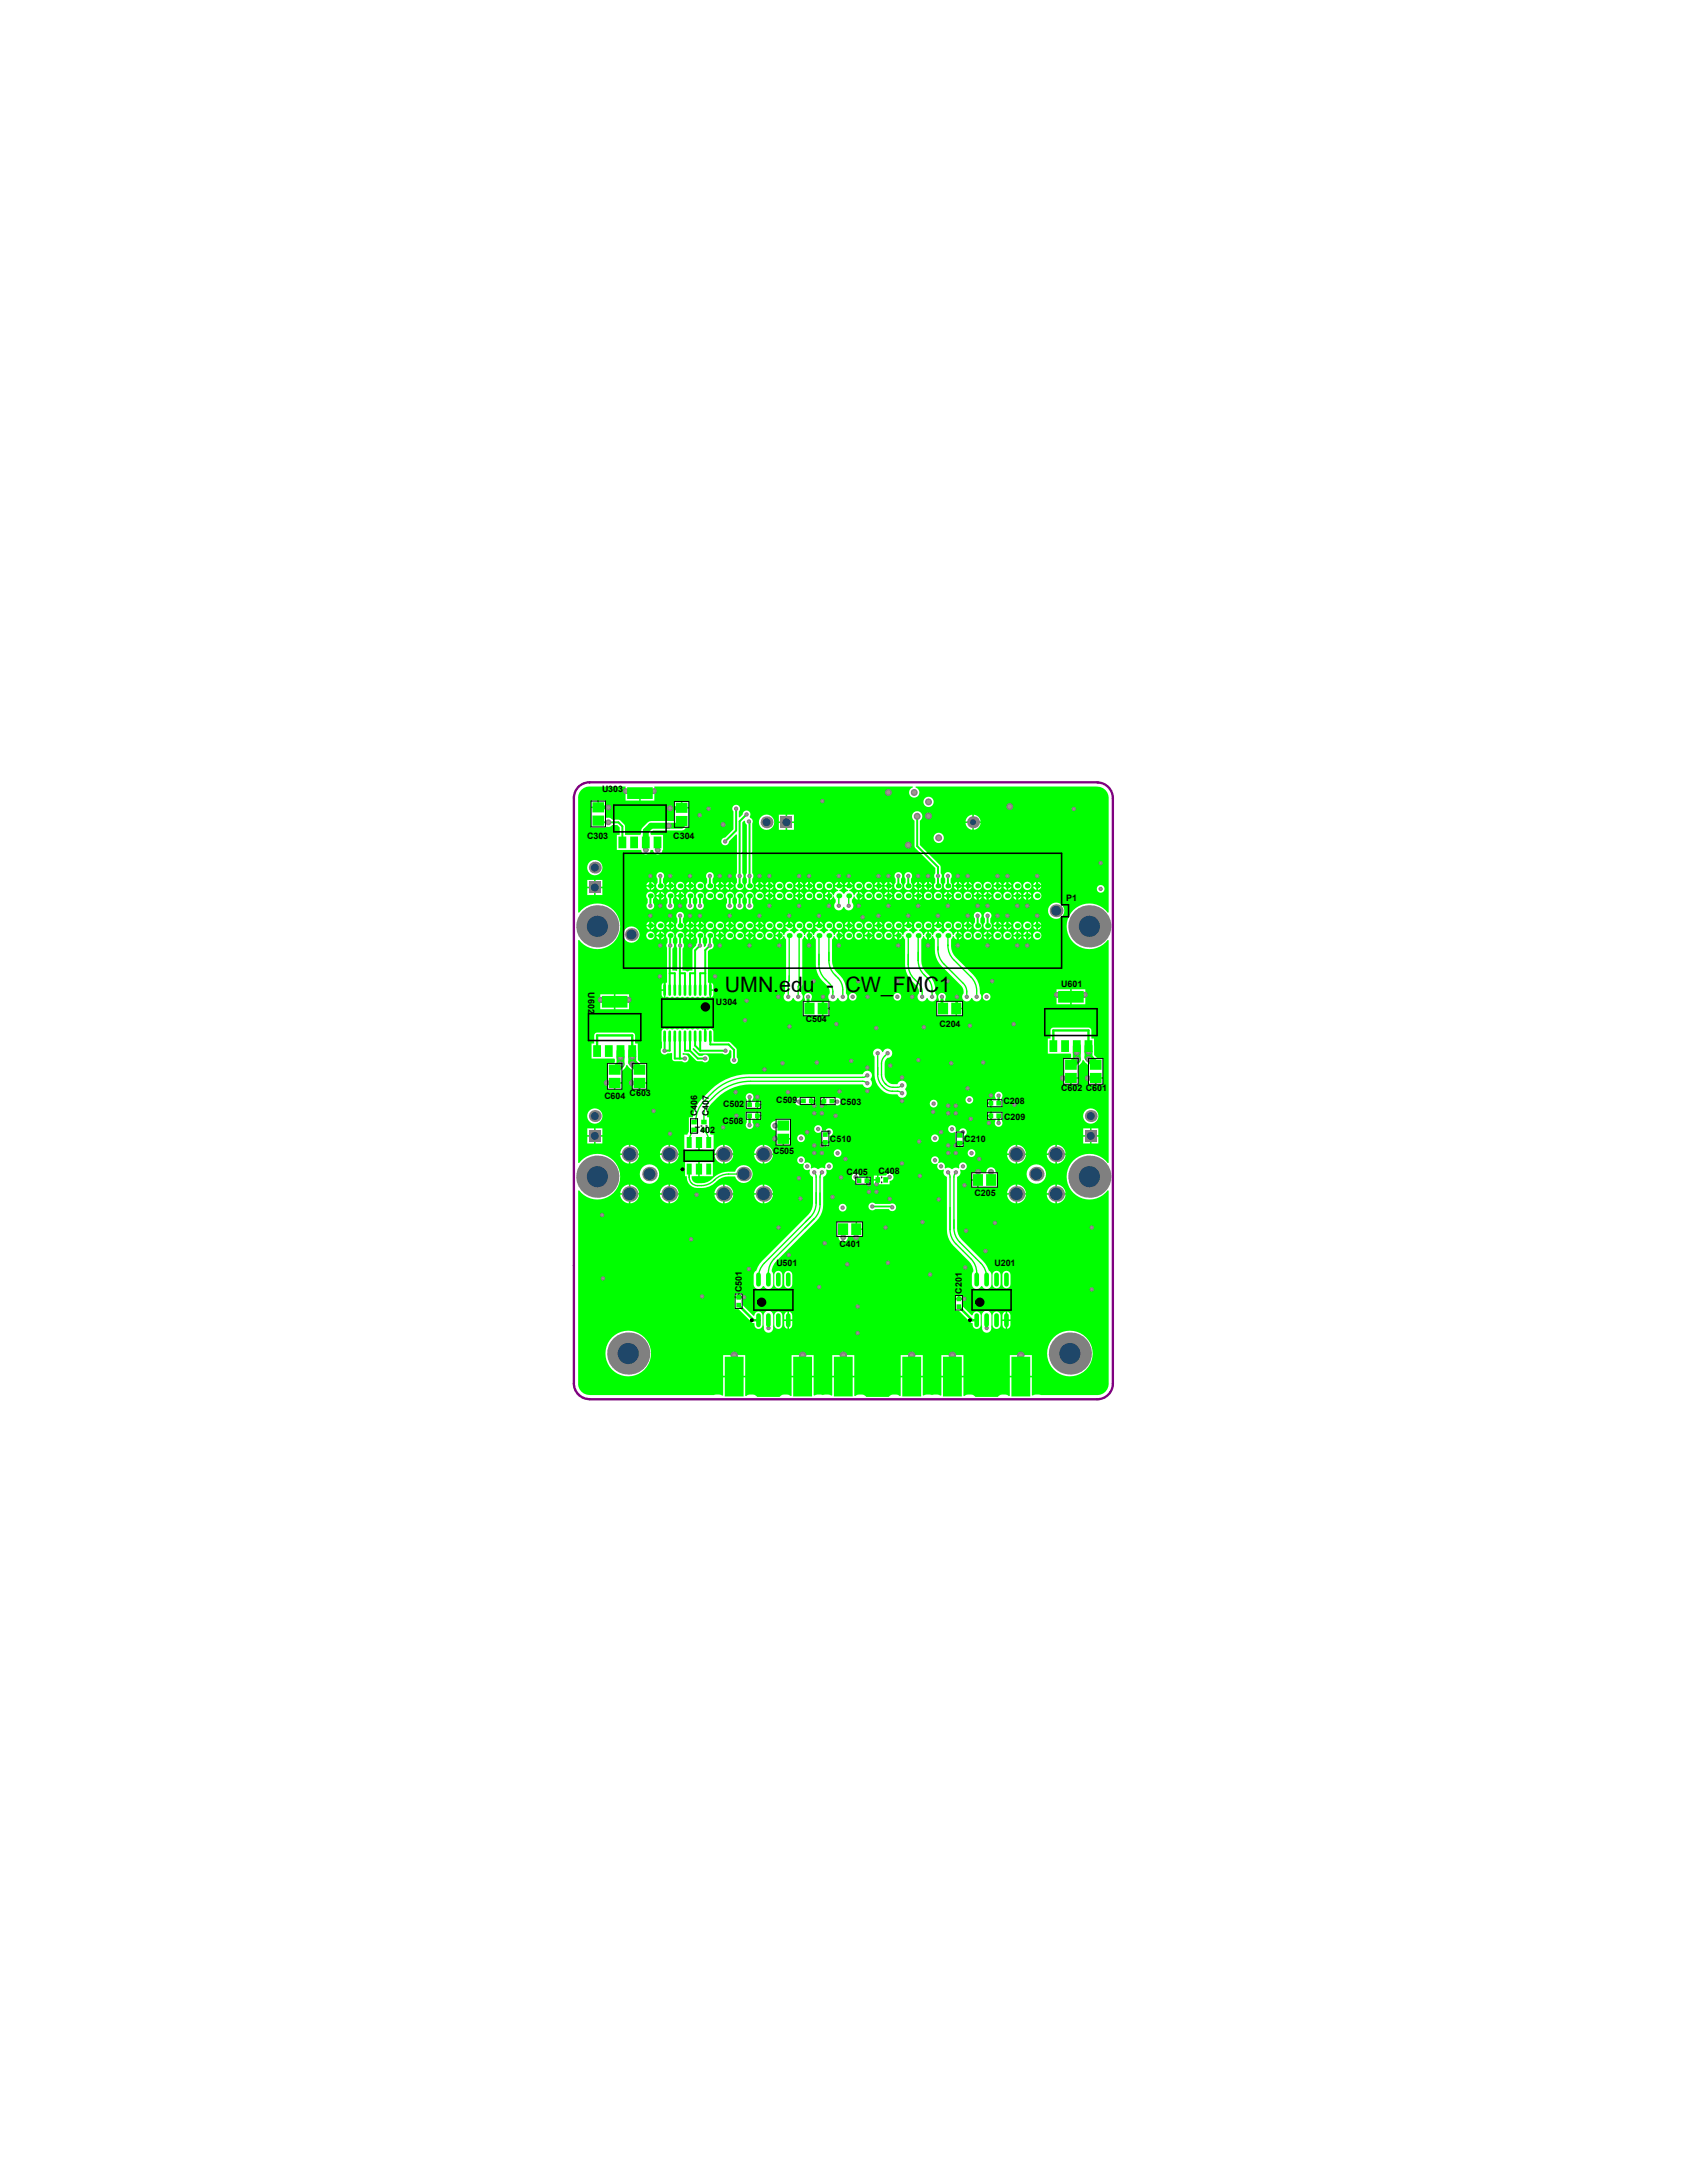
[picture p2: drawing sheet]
<svg xmlns="http://www.w3.org/2000/svg" width="216mm" height="279mm" viewBox="0 0 216 279" stroke-linecap="round" stroke-linejoin="round" font-family="sans-serif">
<defs><g id="words">
<text font-size="2.7" x="92.8" y="127">UMN.edu - CW_FMC1</text>
<g font-size="1.1">
<text x="77" y="101.4">U303</text>
<text x="75.1" y="107.4">C303</text>
<text x="86.1" y="107.4">C304</text>
<text x="136.4" y="115.3">P1</text>
<text x="75.3" y="127" transform="rotate(90 75.3 127)">U602</text>
<text x="91.6" y="128.7">U304</text>
<text x="103.1" y="130.8">C504</text>
<text x="120.2" y="131.4">C204</text>
<text x="135.8" y="126.3">U601</text>
<text x="77.3" y="140.7">C604</text>
<text x="80.6" y="140.3">C603</text>
<text x="89.2" y="142.9" transform="rotate(-90 89.2 142.9)">C406</text>
<text x="90.7" y="142.8" transform="rotate(-90 90.7 142.8)">C407</text>
<text x="92.5" y="143.8">C508</text>
<text x="92.5" y="141.7">C502</text>
<text x="99.3" y="141.2">C509</text>
<text x="107.5" y="141.4">C503</text>
<text x="128.4" y="141.3">C208</text>
<text x="128.5" y="143.3">C209</text>
<text x="135.8" y="139.7">C602 C601</text>
<text x="88.9" y="144.9">T402</text>
<text x="98.9" y="147.7">C505</text>
<text x="106.2" y="146.1">C510</text>
<text x="123.4" y="146.2">C210</text>
<text x="108.3" y="150.3">C405</text>
<text x="112.4" y="150.2">C408</text>
<text x="124.7" y="153">C205</text>
<text x="107.4" y="159.6">C401</text>
<text x="95" y="165.4" transform="rotate(-90 95 165.4)">C501</text>
<text x="99.4" y="162.1">U501</text>
<text x="123.1" y="165.6" transform="rotate(-90 123.1 165.6)">C201</text>
<text x="127.3" y="162.1">U201</text>
</g>
</g></defs>
<path d="M75.4 179.1a2 2 0 0 1-2-2v-75a2 2 0 0 1 2-2h65a2 2 0 0 1 2 2.1v74.9a2 2 0 0 1-2 2h-65" fill="none" stroke="#800080" stroke-width=".3"/>
<path d="M74.4 101.1a1.33 1.33 0 0 0-.4 1.1v14.6h.1a2.91 2.91 0 0 1 4.3-.4 2.91 2.91 0 0 1 0 4.3 2.91 2.91 0 0 1-4.3-.4h-.1v28.5l.1 .1a2.91 2.91 0 0 1 4.3-.5 2.91 2.91 0 0 1 0 4.4 2.91 2.91 0 0 1-4.3-.5l-.1 .1v24.7a1.46 1.46 0 0 0 1.5 1.5l16.5-.1 .4 .1h.2v-2.3h2.8v2.3l.1 .1a1.07 1.07 0 0 1 1.4 .1h2.9a1.06 1.06 0 0 1 1.4-.1l.1-.1v-2.3h2.8v2.3h.2l.3-.1 .7 .1 .7-.1 .4 .1h.1v-2.3h2.8v2.3l.2 .1a1.07 1.07 0 0 1 1.4 .1h2.8a1.06 1.06 0 0 1 1.5-.1l.1-.1v-2.3h2.8v2.3h.1l.4-.1 .7 .1 .7-.1 .4 .1h.1v-2.3h2.8v2.3l.1 .1a1.07 1.07 0 0 1 1.4 .1h2.9a1.06 1.06 0 0 1 1.4-.1l.1-.1v-2.3h2.9v2.3h.1l.3-.1 7.9 .1a1.44 1.44 0 0 0 1.5-1.5v-24.7l-.1-.1a2.92 2.92 0 0 1-4.3 .5 2.92 2.92 0 0 1 0-4.4 2.92 2.92 0 0 1 4.3 .5l.1-.1v-28.5h-.1a2.92 2.92 0 0 1-4.3 .4 2.92 2.92 0 0 1 0-4.3 2.92 2.92 0 0 1 4.3 .4h.1v-14.6a1.47 1.47 0 0 0-1.6-1.5h-23.1v.1a.66 .66 0 0 1 .3 1 .66 .66 0 0 1-1 0 .66 .66 0 0 1 .3-1v-.1h-33.1v.7h-3.6v-.7h-4.7a1.37 1.37 0 0 0-1 .4zM80.1 101.6h1.7v.9h-1.7zM82 101.6h1.7v.9h-1.7zM75.6 102.5h.9v.7h-.9zM76.7 102.5h.8v.7h-.8zM86.3 102.5h.8v.8h-.8zM87.3 102.5h.9v.8h-.9zM118.2 102.6a.66 .66 0 0 1 1.3 0 .66 .66 0 0 1-1.3 0zM93.9 103.1a.5 .5 0 0 1 .7 .1 .5 .5 0 0 1 0 .7v.7h.1l.3-.4a.49 .49 0 0 1 .7-.4 .49 .49 0 0 1 .2 .7l.1 .2a.48 .48 0 0 1 .3 .7v6.4a.5 .5 0 0 1 0 .7v.5a.53 .53 0 0 1 0 .8 .53 .53 0 0 1-.8 0 .53 .53 0 0 1 .1-.8v-.5a.5 .5 0 0 1 0-.7v-6.2l-.4-.6-.2 .3v6.5a.5 .5 0 0 1 0 .7v.5a.53 .53 0 0 1 0 .8 .53 .53 0 0 1-.7 0 .53 .53 0 0 1 0-.8v-.5a.49 .49 0 0 1 0-.7v-5h-.1l-.9 .9a.5 .5 0 0 1-.5 .5 .5 .5 0 0 1-.5-.5 .5 .5 0 0 1 .5-.5l1.1-1.1v-2.2a.5 .5 0 0 1 0-.8zM75.6 103.4h1.9v1.2l.2 .1a.56 .56 0 0 1 .6 .2h1l.6 .6 .1 .3v1.1h1.9l.1-.1v-.4a1.93 1.93 0 0 1 1.1-1.3h3.2v-1.6h1.9v2.4h-.4l-.3 .3-.3 .1h-3.6l-.4 .3 .1 .3h1.6v1.9h-.1a.6 .6 0 0 1-.6 .6 .6 .6 0 0 1-.6-.6h-.3a.63 .63 0 0 1-.6 .5 .63 .63 0 0 1-.6-.5h-3.2v-1.9h.4v-1l-.3-.3h-.7a.56 .56 0 0 1-.6 .2l-.2 .1h-1.9zM99.7 104.3h.8v.8h-.8zM100.7 104.3h.9v.8h-.9zM123.8 104.5l.6-.2v.8h-.8zM124.6 104.3a.94 .94 0 0 1 .9 .8h-.9zM124.6 105.3h.9a.94 .94 0 0 1-.9 .9zM123.6 105.3h.8v.9a.94 .94 0 0 1-.8-.9zM99.7 105.3h.8v.9h-.8zM100.7 105.3h.9v.9h-.9zM97.1 105.2a1 1 0 0 1 2 0 1 1 0 0 1-2 0zM119.5 107.2a.66 .66 0 0 1 1.3 0 .66 .66 0 0 1-1.3 0zM75.1 111a1 1 0 0 1 2 0 1 1 0 0 1-2 0zM87.9 113l.3-.1v.4h-.4zM107 113l.2-.1v.4h-.4zM113.3 113l.3-.1v.4h-.4zM127.3 113l.3-.1v.4h-.4zM82.9 113l.2-.1v.4h-.4zM85.4 113l.3-.1v.4h-.4zM93 113l.3-.1v.4h-.4zM101.9 113l.3-.1v.4h-.4zM108.2 113l.3-.1v.4h-.4zM112.1 113l.2-.1v.4h-.4zM118.4 113l.3-.1v.4h-.4zM122.2 113l.3-.1v.4h-.4zM128.6 113l.2-.1v.4h-.4zM132.4 113l.2-.1v.4h-.4zM96.8 113l.3-.1v.4h-.4zM103.2 113l.2-.1v.4h-.4zM117.1 113l.3-.1v.4h-.4zM123.5 113l.3-.1v.4h-.5zM91.7 113l.3-.1v.4h-.4zM98.1 113l.3-.1v.4h-.4zM107.5 112.9a.48 .48 0 0 1 .4 .4h-.4zM113.8 112.9a.48 .48 0 0 1 .4 .4h-.4zM85.9 112.9a.48 .48 0 0 1 .4 .4h-.4zM88.4 112.9a.47 .47 0 0 1 .4 .4h-.4zM102.4 112.9a.48 .48 0 0 1 .4 .4h-.4zM108.7 112.9a.48 .48 0 0 1 .4 .4h-.4zM118.9 112.9a.48 .48 0 0 1 .4 .4h-.4zM127.8 112.9a.47 .47 0 0 1 .4 .4h-.4zM83.3 112.9a.48 .48 0 0 1 .4 .4h-.4zM93.5 112.9a.47 .47 0 0 1 .4 .4h-.4zM97.3 112.9a.48 .48 0 0 1 .4 .4h-.4zM103.6 112.9a.47 .47 0 0 1 .5 .4h-.5zM112.5 112.9a.48 .48 0 0 1 .4 .4h-.4zM122.7 112.9a.48 .48 0 0 1 .4 .4h-.4zM129 112.9a.48 .48 0 0 1 .4 .4h-.4zM132.8 112.9a.47 .47 0 0 1 .4 .4h-.4zM92.2 112.9a.47 .47 0 0 1 .4 .4h-.4zM98.6 112.9a.47 .47 0 0 1 .4 .4h-.4zM117.6 112.9a.48 .48 0 0 1 .4 .4h-.4zM124 112.9a.48 .48 0 0 1 .4 .4h-.4zM75.2 112.6h.8v.9h-.8zM76.2 112.6h.9v.9h-.9zM83.3 113.5h.4a.48 .48 0 0 1-.4 .4zM85.9 113.5h.4a.47 .47 0 0 1-.4 .4zM88.4 113.5h.4a.47 .47 0 0 1-.4 .4zM92.2 113.5h.4a.47 .47 0 0 1-.4 .4zM93.5 113.5h.4a.47 .47 0 0 1-.4 .4zM97.3 113.5h.4a.47 .47 0 0 1-.4 .4zM98.6 113.5h.4a.47 .47 0 0 1-.4 .4zM102.4 113.5h.4a.47 .47 0 0 1-.4 .4zM103.6 113.5h.5a.47 .47 0 0 1-.5 .4zM112.5 113.5h.4a.47 .47 0 0 1-.4 .4zM113.8 113.5h.4a.47 .47 0 0 1-.4 .4zM117.6 113.5h.4a.48 .48 0 0 1-.4 .4zM118.9 113.5h.4a.47 .47 0 0 1-.4 .4zM122.7 113.5h.4a.48 .48 0 0 1-.4 .4zM124 113.5h.4a.47 .47 0 0 1-.4 .4zM127.8 113.5h.4a.47 .47 0 0 1-.4 .4zM129 113.5h.4a.47 .47 0 0 1-.4 .4zM132.8 113.5h.4a.47 .47 0 0 1-.4 .4zM82.7 113.5h.4v.4a.47 .47 0 0 1-.4-.4zM85.3 113.5h.4v.4a.47 .47 0 0 1-.4-.4zM87.8 113.5h.4v.4a.47 .47 0 0 1-.4-.4zM91.6 113.5h.4v.4a.47 .47 0 0 1-.4-.4zM92.9 113.5h.4v.4a.47 .47 0 0 1-.4-.4zM96.7 113.5h.4v.4a.47 .47 0 0 1-.4-.4zM98 113.5h.4v.4a.47 .47 0 0 1-.4-.4zM101.8 113.5h.4v.4a.47 .47 0 0 1-.4-.4zM103 113.5h.4v.4a.47 .47 0 0 1-.4-.4zM111.9 113.5h.4v.4a.47 .47 0 0 1-.4-.4zM113.2 113.5h.4v.4a.47 .47 0 0 1-.4-.4zM117 113.5h.4v.4a.47 .47 0 0 1-.4-.4zM118.3 113.5h.4v.4a.48 .48 0 0 1-.4-.4zM122.1 113.5h.4v.4a.47 .47 0 0 1-.4-.4zM123.3 113.5h.5v.4a.47 .47 0 0 1-.5-.4zM127.2 113.5h.4v.4a.47 .47 0 0 1-.4-.4zM128.4 113.5h.4v.4a.47 .47 0 0 1-.4-.4zM132.2 113.5h.4v.4a.47 .47 0 0 1-.4-.4zM84.1 111.8a.5 .5 0 0 1 .8 0 .5 .5 0 0 1-.1 .7v.5a.53 .53 0 0 1 .1 .8 .53 .53 0 0 1-.8 0 .53 .53 0 0 1 .1-.8l-.1-.5a.5 .5 0 0 1 0-.7zM86.5 113.4a.55 .55 0 0 1 1.1 0 .55 .55 0 0 1-1.1 0zM89 113.4a.55 .55 0 0 1 1.1 0 .55 .55 0 0 1-1.1 0zM90.5 111.8a.5 .5 0 0 1 .7 0 .5 .5 0 0 1 0 .7v.5a.53 .53 0 0 1 0 .8 .53 .53 0 0 1-.7 0 .53 .53 0 0 1 0-.8v-.5a.5 .5 0 0 1 0-.7zM99.2 113.4a.55 .55 0 0 1 1.1 0 .55 .55 0 0 1-1.1 0zM100.5 113.4a.54 .54 0 0 1 1 0 .54 .54 0 0 1-1 0zM104.3 113.4a.54 .54 0 0 1 1 0 .54 .54 0 0 1-1 0zM105.5 113.4a.55 .55 0 0 1 1.1 0 .55 .55 0 0 1-1.1 0zM109.4 113.4a.54 .54 0 0 1 1 0 .54 .54 0 0 1-1 0zM110.6 113.4a.55 .55 0 0 1 1.1 0 .55 .55 0 0 1-1.1 0zM114.6 111.8a.5 .5 0 0 1 .7 0 .5 .5 0 0 1 0 .7v.5a.53 .53 0 0 1 .1 .8 .53 .53 0 0 1-.8 0 .53 .53 0 0 1 0-.8v-.5a.5 .5 0 0 1 0-.7zM115.9 111.8a.5 .5 0 0 1 .7 0 .5 .5 0 0 1 0 .7v.5a.53 .53 0 0 1 0 .8 .53 .53 0 0 1-.8 0 .53 .53 0 0 1 .1-.8v-.5a.5 .5 0 0 1 0-.7zM116.9 104a.66 .66 0 0 1 1 .1 .66 .66 0 0 1-.2 .9v3.2l2.6 2.5 .1 .3v.8a.5 .5 0 0 1 0 .7v.5a.53 .53 0 0 1 0 .8 .53 .53 0 0 1-.7 0 .53 .53 0 0 1 0-.8v-.5a.5 .5 0 0 1 0-.7v-.7l-2.6-2.7-.1-3.4-.2-.2-.1-.3zM121 111.8a.5 .5 0 0 1 .7 0 .5 .5 0 0 1 0 .7v.5a.53 .53 0 0 1 0 .8 .53 .53 0 0 1-.8 0 .53 .53 0 0 1 .1-.8v-.5a.5 .5 0 0 1 0-.7zM124.6 113.4a.55 .55 0 0 1 1.1 0 .55 .55 0 0 1-1.1 0zM125.9 113.4a.54 .54 0 0 1 1 0 .54 .54 0 0 1-1 0zM129.7 113.4a.54 .54 0 0 1 1 0 .54 .54 0 0 1-1 0zM130.9 113.4a.55 .55 0 0 1 1.1 0 .55 .55 0 0 1-1.1 0zM140.4 113.8a.5 .5 0 0 1 1 0 .5 .5 0 0 1-1 0zM106.8 113.5h1.1a.48 .48 0 0 1-.5 .4v.1l.4 .2 .1 .2 .7-.4v-.1a.48 .48 0 0 1-.5-.4h1a.48 .48 0 0 1-.4 .4v.1a.6 .6 0 0 1 .5 .6h.2a.49 .49 0 0 1 .4-.5v1.1a.48 .48 0 0 1-.4-.5h-.2l-.2 .4v.4a.59 .59 0 0 1-.1 .9 .59 .59 0 0 1-.8-.3h-.2a.59 .59 0 0 1-.9 .3 .59 .59 0 0 1-.1-.9v-.4l-.2-.4h-.1a.49 .49 0 0 1-.4 .5v-1.1a.49 .49 0 0 1 .4 .5h.1a.59 .59 0 0 1 .6-.6v-.1a.49 .49 0 0 1-.5-.4zM113.3 114.3l.3-.2v.5h-.4zM120.9 114.3l.3-.2v.5h-.4zM101.9 114.3l.3-.2v.5h-.4zM105.7 114.3l.3-.2v.5h-.4zM124.7 114.3l.3-.2v.5h-.4zM84.1 114.3l.3-.2v.5h-.4zM86.7 114.3l.2-.2v.5h-.4zM117.1 114.3l.3-.2v.5h-.4zM126 114.3l.3-.2v.5h-.4zM129.8 114.3l.3-.2v.5h-.4zM98.1 114.3l.3-.2v.5h-.4zM131.1 114.3l.3-.2v.5h-.4zM113.8 114.1a.48 .48 0 0 1 .4 .5h-.4zM102.4 114.1a.48 .48 0 0 1 .4 .5h-.4zM121.4 114.1a.48 .48 0 0 1 .4 .5h-.4zM125.2 114.1a.48 .48 0 0 1 .4 .5h-.4zM84.6 114.1a.48 .48 0 0 1 .4 .5h-.4zM87.1 114.1a.48 .48 0 0 1 .5 .5h-.5zM110 114.1a.48 .48 0 0 1 .4 .5h-.4zM126.5 114.1a.48 .48 0 0 1 .4 .5h-.4zM130.3 114.1a.48 .48 0 0 1 .4 .5h-.4zM98.6 114.1a.48 .48 0 0 1 .4 .5h-.4zM117.6 114.1l.3 .2 .1 .3h-.4zM131.6 114.1a.48 .48 0 0 1 .4 .5h-.4zM75.2 113.7h.8v.9h-.8zM76.2 113.7h.9v.9h-.9zM84.6 114.8h.4a.47 .47 0 0 1-.4 .4zM87.1 114.8h.5a.47 .47 0 0 1-.5 .4zM98.6 114.8h.4a.47 .47 0 0 1-.4 .4zM102.4 114.8h.4a.47 .47 0 0 1-.4 .4zM110 114.8h.4a.47 .47 0 0 1-.4 .4zM113.8 114.8h.4a.47 .47 0 0 1-.4 .4zM117.6 114.8h.4a.48 .48 0 0 1-.4 .4zM121.4 114.8h.4a.47 .47 0 0 1-.4 .4zM125.2 114.8h.4a.47 .47 0 0 1-.4 .4zM126.5 114.8h.4a.47 .47 0 0 1-.4 .4zM130.3 114.8h.4a.47 .47 0 0 1-.4 .4zM131.6 114.8h.4a.47 .47 0 0 1-.4 .4zM84 114.8h.4v.4a.47 .47 0 0 1-.4-.4zM86.5 114.8h.4v.4a.47 .47 0 0 1-.4-.4zM98 114.8h.4v.4a.47 .47 0 0 1-.4-.4zM101.8 114.8h.4v.4a.47 .47 0 0 1-.4-.4zM105.6 114.8h.4v.4a.47 .47 0 0 1-.4-.4zM113.2 114.8h.4v.4a.47 .47 0 0 1-.4-.4zM117 114.8h.4v.4a.47 .47 0 0 1-.4-.4zM120.8 114.8h.4v.4a.47 .47 0 0 1-.4-.4zM124.6 114.8h.4v.4a.47 .47 0 0 1-.4-.4zM125.9 114.8h.4v.4a.47 .47 0 0 1-.4-.4zM129.7 114.8h.4v.4a.47 .47 0 0 1-.4-.4zM131 114.8h.4v.4a.47 .47 0 0 1-.4-.4zM90.3 114.7a.55 .55 0 0 1 1.1 0 .55 .55 0 0 1-1.1 0zM91.6 114.7a.55 .55 0 0 1 1.1 0 .55 .55 0 0 1-1.1 0zM96.7 114.7a.54 .54 0 0 1 1 0 .54 .54 0 0 1-1 0zM99.2 114.7a.55 .55 0 0 1 1.1 0 .55 .55 0 0 1-1.1 0zM100.5 114.7a.54 .54 0 0 1 1 0 .54 .54 0 0 1-1 0zM103 114.7a.55 .55 0 0 1 1.1 0 .55 .55 0 0 1-1.1 0zM104.3 114.7a.54 .54 0 0 1 1 0 .54 .54 0 0 1-1 0zM110.6 114.7a.55 .55 0 0 1 1.1 0 .55 .55 0 0 1-1.1 0zM111.9 114.7a.55 .55 0 0 1 1.1 0 .55 .55 0 0 1-1.1 0zM114.4 114.7a.55 .55 0 0 1 1.1 0 .55 .55 0 0 1-1.1 0zM115.7 114.7a.55 .55 0 0 1 1.1 0 .55 .55 0 0 1-1.1 0zM118.2 114.7a.55 .55 0 0 1 1.1 0 .55 .55 0 0 1-1.1 0zM119.5 114.7a.55 .55 0 0 1 1.1 0 .55 .55 0 0 1-1.1 0zM122 114.7a.55 .55 0 0 1 1.1 0 .55 .55 0 0 1-1.1 0zM123.3 114.7a.55 .55 0 0 1 1.1 0 .55 .55 0 0 1-1.1 0zM127.1 114.7a.55 .55 0 0 1 1.1 0 .55 .55 0 0 1-1.1 0zM128.4 114.7a.55 .55 0 0 1 1.1 0 .55 .55 0 0 1-1.1 0zM132.2 114.7a.55 .55 0 0 1 1.1 0 .55 .55 0 0 1-1.1 0zM82.9 114.3a.53 .53 0 0 1 .7 0 .53 .53 0 0 1 0 .8v.5a.5 .5 0 0 1 0 .7 .5 .5 0 0 1-.7 0 .5 .5 0 0 1 0-.7v-.5a.53 .53 0 0 1 0-.8zM85.4 114.3a.53 .53 0 0 1 .8 0 .53 .53 0 0 1-.1 .8v.5a.5 .5 0 0 1 0 .7 .5 .5 0 0 1-.7 0 .5 .5 0 0 1 0-.7v-.5a.52 .52 0 0 1 0-.8zM87.9 114.3a.53 .53 0 0 1 .8 0 .53 .53 0 0 1 0 .8v.5a.5 .5 0 0 1 0 .7 .5 .5 0 0 1-.7 0 .5 .5 0 0 1 0-.7v-.5a.52 .52 0 0 1-.1-.8zM89.2 114.3a.53 .53 0 0 1 .8 0 .53 .53 0 0 1-.1 .8v.5a.5 .5 0 0 1 0 .7 .5 .5 0 0 1-.7 0 .5 .5 0 0 1 0-.7v-.5a.52 .52 0 0 1 0-.8zM93 114.3a.53 .53 0 0 1 .8 0 .53 .53 0 0 1-.1 .8v.5a.5 .5 0 0 1 0 .7 .5 .5 0 0 1-.7 0 .5 .5 0 0 1 0-.7v-.5a.52 .52 0 0 1 0-.8zM94.3 114.3a.53 .53 0 0 1 .7 0 .53 .53 0 0 1 0 .8v.5a.5 .5 0 0 1 0 .7 .5 .5 0 0 1-.7 0 .5 .5 0 0 1 0-.7v-.5a.53 .53 0 0 1 0-.8zM95.5 114.3a.53 .53 0 0 1 .8 0 .53 .53 0 0 1 0 .8v.5a.5 .5 0 0 1 0 .7 .5 .5 0 0 1-.7 0 .5 .5 0 0 1 0-.7v-.5a.52 .52 0 0 1-.1-.8zM134.1 116.6a1.05 1.05 0 0 1 2.1 0 1.05 1.05 0 0 1-2.1 0zM87.9 118.1l.3-.1v.4h-.4zM100.6 118.1l.3-.1v.4h-.4zM119.7 118.1l.2-.1v.4h-.4zM127.3 118.1l.3-.1v.4h-.4zM82.9 118.1l.2-.1v.4h-.4zM85.4 118.1l.3-.1v.4h-.4zM89.2 118.1l.3-.1v.4h-.4zM93 118.1l.3-.1v.4h-.4zM108.2 118.1l.3-.1v.4h-.4zM112.1 118.1l.2-.1v.4h-.4zM115.9 118.1l.2-.1v.4h-.4zM128.6 118.1l.2-.1v.4h-.4zM132.4 118.1l.2-.1v.4h-.4zM96.8 118.1l.3-.1v.4h-.4zM104.4 118.1l.3-.1v.4h-.4zM123.5 118.1l.3-.1v.4h-.5zM120.1 118a.48 .48 0 0 1 .5 .4h-.5zM85.9 118a.48 .48 0 0 1 .4 .4h-.4zM88.4 118a.48 .48 0 0 1 .4 .4h-.4zM101.1 118a.48 .48 0 0 1 .4 .4h-.4zM108.7 118a.48 .48 0 0 1 .4 .4h-.4zM127.8 118a.48 .48 0 0 1 .4 .4h-.4zM83.3 118l.3 .1 .1 .3h-.4zM89.7 118a.48 .48 0 0 1 .4 .4h-.4zM93.5 118a.48 .48 0 0 1 .4 .4h-.4zM97.3 118a.48 .48 0 0 1 .4 .4h-.4zM112.5 118a.48 .48 0 0 1 .4 .4h-.4zM116.3 118a.48 .48 0 0 1 .4 .4h-.4zM129 118a.48 .48 0 0 1 .4 .4h-.4zM132.8 118a.48 .48 0 0 1 .4 .4h-.4zM104.9 118a.48 .48 0 0 1 .4 .4h-.4zM124 118a.48 .48 0 0 1 .4 .4h-.4zM83.3 118.6h.4a.48 .48 0 0 1-.4 .4zM85.9 118.6h.4a.47 .47 0 0 1-.4 .4zM88.4 118.6h.4a.47 .47 0 0 1-.4 .4zM89.7 118.6h.4a.47 .47 0 0 1-.4 .4zM93.5 118.6h.4a.47 .47 0 0 1-.4 .4zM97.3 118.6h.4a.47 .47 0 0 1-.4 .4zM108.7 118.6h.4a.47 .47 0 0 1-.4 .4zM112.5 118.6h.4a.47 .47 0 0 1-.4 .4zM124 118.6h.4a.47 .47 0 0 1-.4 .4zM127.8 118.6h.4a.47 .47 0 0 1-.4 .4zM129 118.6h.4a.47 .47 0 0 1-.4 .4zM132.8 118.6h.4a.47 .47 0 0 1-.4 .4zM82.7 118.6h.4v.4a.47 .47 0 0 1-.4-.4zM85.3 118.6h.4v.4a.47 .47 0 0 1-.4-.4zM87.8 118.6h.4v.4a.47 .47 0 0 1-.4-.4zM89.1 118.6h.4v.4a.47 .47 0 0 1-.4-.4zM92.9 118.6h.4v.4a.47 .47 0 0 1-.4-.4zM96.7 118.6h.4v.4a.47 .47 0 0 1-.4-.4zM108.1 118.6h.4v.4a.47 .47 0 0 1-.4-.4zM111.9 118.6h.4v.4a.47 .47 0 0 1-.4-.4zM123.3 118.6h.5v.4a.47 .47 0 0 1-.5-.4zM127.2 118.6h.4v.4a.47 .47 0 0 1-.4-.4zM128.4 118.6h.4v.4a.47 .47 0 0 1-.4-.4zM132.2 118.6h.4v.4a.47 .47 0 0 1-.4-.4zM84 118.5a.54 .54 0 0 1 1 0 .54 .54 0 0 1-1 0zM86.7 116.8a.5 .5 0 0 1 .7 .1 .5 .5 0 0 1 0 .7v.5a.53 .53 0 0 1 0 .7 .53 .53 0 0 1-.7 0 .53 .53 0 0 1 0-.7v-.5a.5 .5 0 0 1 0-.8zM90.3 118.5a.55 .55 0 0 1 1.1 0 .55 .55 0 0 1-1.1 0zM91.6 118.5a.55 .55 0 0 1 1.1 0 .55 .55 0 0 1-1.1 0zM94.1 118.5a.55 .55 0 0 1 1.1 0 .55 .55 0 0 1-1.1 0zM95.4 118.5a.55 .55 0 0 1 1.1 0 .55 .55 0 0 1-1.1 0zM97.9 118.5a.55 .55 0 0 1 1.1 0 .55 .55 0 0 1-1.1 0zM99.2 118.5a.55 .55 0 0 1 1.1 0 .55 .55 0 0 1-1.1 0zM103 118.5a.55 .55 0 0 1 1.1 0 .55 .55 0 0 1-1.1 0zM106.8 118.5a.55 .55 0 0 1 1.1 0 .55 .55 0 0 1-1.1 0zM109.4 118.5a.54 .54 0 0 1 1 0 .54 .54 0 0 1-1 0zM110.6 118.5a.55 .55 0 0 1 1.1 0 .55 .55 0 0 1-1.1 0zM113.2 118.5a.54 .54 0 0 1 1 0 .54 .54 0 0 1-1 0zM114.4 118.5a.55 .55 0 0 1 1.1 0 .55 .55 0 0 1-1.1 0zM118.2 118.5a.55 .55 0 0 1 1.1 0 .55 .55 0 0 1-1.1 0zM122 118.5a.55 .55 0 0 1 1.1 0 .55 .55 0 0 1-1.1 0zM124.8 116.8a.5 .5 0 0 1 .7 .1 .5 .5 0 0 1 0 .7v.5a.53 .53 0 0 1 0 .7 .53 .53 0 0 1-.8 0 .53 .53 0 0 1 .1-.7v-.5a.5 .5 0 0 1 0-.8zM126 116.8a.5 .5 0 0 1 .7 .1 .5 .5 0 0 1 0 .7v.5a.53 .53 0 0 1 .1 .7 .53 .53 0 0 1-.8 0 .53 .53 0 0 1 .1-.7l-.1-.5a.5 .5 0 0 1 0-.8zM129.7 118.5a.54 .54 0 0 1 1 0 .54 .54 0 0 1-1 0zM130.9 118.5a.55 .55 0 0 1 1.1 0 .55 .55 0 0 1-1.1 0zM87.9 119.4l.3-.2v.4h-.4zM95.6 119.4l.2-.2v.4h-.4zM99.4 119.4l.2-.2v.4h-.4zM114.6 119.4l.3-.2v.4h-.4zM84.1 119.4l.3-.2v.4h-.4zM110.8 119.4l.3-.2v.4h-.5zM126 119.4l.3-.2v.4h-.4zM129.8 119.4l.3-.2v.4h-.4zM91.7 119.4l.3-.2v.4h-.4zM131.1 119.4l.3-.2v.4h-.4zM107.5 119.2a.47 .47 0 0 1 .4 .4h-.4zM88.4 119.2a.47 .47 0 0 1 .4 .4h-.4zM96 119.2a.47 .47 0 0 1 .4 .4h-.4zM84.6 119.2a.47 .47 0 0 1 .4 .4h-.4zM122.7 119.2a.48 .48 0 0 1 .4 .4h-.4zM126.5 119.2a.47 .47 0 0 1 .4 .4h-.4zM130.3 119.2a.47 .47 0 0 1 .4 .4h-.4zM92.2 119.2a.47 .47 0 0 1 .4 .4h-.4zM111.3 119.2a.48 .48 0 0 1 .4 .4h-.4zM131.6 119.2a.47 .47 0 0 1 .4 .4h-.4zM99.8 119.2a.48 .48 0 0 1 .5 .5h.1a.59 .59 0 0 1 .5-.6v-.1a.48 .48 0 0 1-.4-.4h1a.48 .48 0 0 1-.4 .4v.1l.4 .2 .1 .2 .6-.4v-.1a.53 .53 0 0 1-.4-.8 .53 .53 0 0 1 .9 0 .53 .53 0 0 1-.3 .8v.1a.6 .6 0 0 1 .5 .6h.1a.48 .48 0 0 1 .4-.5v1.1a.48 .48 0 0 1-.4-.5h-.1l-.2 .4v5.8l-.2 .3a1.76 1.76 0 0 0 .2 1.3 .59 .59 0 0 1-.5 .6 .59 .59 0 0 1-.6-.5h-.2a.59 .59 0 0 1-.8 .4 .59 .59 0 0 1-.1-1v-1.3l.1-.4v-5.2l-.2-.4h-.1a.48 .48 0 0 1-.5 .5zM104.3 118.6h1a.48 .48 0 0 1-.4 .4v.1l.4 .2 .1 .2 .6-.4v-.1a.53 .53 0 0 1-.4-.8 .53 .53 0 0 1 .9 0 .53 .53 0 0 1-.3 .8v.1a.59 .59 0 0 1 .5 .6h.1a.49 .49 0 0 1 .4-.5v1.1a.48 .48 0 0 1-.4-.5h-.1l-.2 .4v2.7a2.43 2.43 0 0 0 1 2 2.54 2.54 0 0 1 .8 1.8v.4a.59 .59 0 0 1-.1 1 .59 .59 0 0 1-.9-.4h-.1a.57 .57 0 0 1-1 .4l-.1 .1v.8h-.7v-.9h.7l.1-.1a.59 .59 0 0 1 0-.9l-.2-.7-.7-.8a2.95 2.95 0 0 1-.9-2.1v-3.3l-.2-.4h-.1a.48 .48 0 0 1-.5 .5v-1.1a.48 .48 0 0 1 .5 .5h.1a.6 .6 0 0 1 .5-.6v-.1a.48 .48 0 0 1-.4-.4zM115.1 119.2a.48 .48 0 0 1 .4 .5h.1a.6 .6 0 0 1 .6-.6v-.1a.48 .48 0 0 1-.5-.4h1a.48 .48 0 0 1-.4 .4v.1l.4 .2 .1 .2 .6-.4v-.1a.53 .53 0 0 1-.3-.8 .53 .53 0 0 1 .9 0 .53 .53 0 0 1-.4 .8v.1a.59 .59 0 0 1 .5 .6h.2a.49 .49 0 0 1 .4-.5v1.1a.48 .48 0 0 1-.4-.5h-.2l-.2 .4v2.7a2.43 2.43 0 0 0 1 2 2.54 2.54 0 0 1 .8 1.8v.4a.59 .59 0 0 1-.1 1 .59 .59 0 0 1-.9-.4h-.1a.59 .59 0 0 1-.9 .4 .59 .59 0 0 1-.1-1l-.1-.7-.8-.8a2.95 2.95 0 0 1-.9-2.1v-3.3l-.2-.4h-.1a.48 .48 0 0 1-.4 .5zM119.5 118.6h1.1a.48 .48 0 0 1-.5 .4v.1l.4 .2 .1 .2 .6-.4v-.1a.53 .53 0 0 1-.3-.8 .53 .53 0 0 1 .9 0 .53 .53 0 0 1-.4 .8v.1a.59 .59 0 0 1 .5 .6h.2a.49 .49 0 0 1 .4-.5v1.1a.48 .48 0 0 1-.4-.5h-.2l-.2 .4v.8a2.07 2.07 0 0 0 .6 1.6l1.1 1.1a4.6 4.6 0 0 1 2 2.7v.7a.59 .59 0 0 1-.1 1 .59 .59 0 0 1-.9-.4h-.1a.59 .59 0 0 1-.9 .4 .59 .59 0 0 1-.1-1v-.4l-.2-.5-2.6-2.5a2.94 2.94 0 0 1-.9-2.1v-1.4l-.2-.4h-.1a.48 .48 0 0 1-.4 .5v-1.1a.49 .49 0 0 1 .4 .5h.1a.59 .59 0 0 1 .6-.6v-.1a.48 .48 0 0 1-.5-.4zM84.6 119.8h.4a.47 .47 0 0 1-.4 .5zM88.4 119.8h.4a.47 .47 0 0 1-.4 .5zM92.2 119.8h.4a.47 .47 0 0 1-.4 .5zM96 119.8h.4a.47 .47 0 0 1-.4 .5zM107.5 119.8h.4a.47 .47 0 0 1-.4 .5zM111.3 119.8h.4a.48 .48 0 0 1-.4 .5zM122.7 119.8h.4a.48 .48 0 0 1-.4 .5zM126.5 119.8h.4a.47 .47 0 0 1-.4 .5zM130.3 119.8h.4a.47 .47 0 0 1-.4 .5zM131.6 119.8h.4a.47 .47 0 0 1-.4 .5zM84 119.8h.4v.5a.47 .47 0 0 1-.4-.5zM87.8 119.8h.4v.5a.47 .47 0 0 1-.4-.5zM91.6 119.8h.4v.5a.47 .47 0 0 1-.4-.5zM95.4 119.8h.4v.5a.47 .47 0 0 1-.4-.5zM99.2 119.8h.4v.5a.47 .47 0 0 1-.4-.5zM110.6 119.8h.5v.5a.47 .47 0 0 1-.5-.5zM114.5 119.8h.4v.5a.47 .47 0 0 1-.4-.5zM125.9 119.8h.4v.5a.47 .47 0 0 1-.4-.5zM129.7 119.8h.4v.5a.47 .47 0 0 1-.4-.5zM131 119.8h.4v.5a.47 .47 0 0 1-.4-.5zM82.7 119.7a.55 .55 0 0 1 1.1 0 .55 .55 0 0 1-1.1 0zM92.8 119.7a.55 .55 0 0 1 1.1 0 .55 .55 0 0 1-1.1 0zM94.1 119.7a.55 .55 0 0 1 1.1 0 .55 .55 0 0 1-1.1 0zM96.7 119.7a.54 .54 0 0 1 1 0 .54 .54 0 0 1-1 0zM97.9 119.7a.55 .55 0 0 1 1.1 0 .55 .55 0 0 1-1.1 0zM108.1 119.7a.55 .55 0 0 1 1.1 0 .55 .55 0 0 1-1.1 0zM109.4 119.7a.54 .54 0 0 1 1 0 .54 .54 0 0 1-1 0zM111.9 119.7a.55 .55 0 0 1 1.1 0 .55 .55 0 0 1-1.1 0zM113.2 119.7a.54 .54 0 0 1 1 0 .54 .54 0 0 1-1 0zM123.3 119.7a.55 .55 0 0 1 1.1 0 .55 .55 0 0 1-1.1 0zM124.6 119.7a.55 .55 0 0 1 1.1 0 .55 .55 0 0 1-1.1 0zM127.1 119.7a.55 .55 0 0 1 1.1 0 .55 .55 0 0 1-1.1 0zM128.4 119.7a.55 .55 0 0 1 1.1 0 .55 .55 0 0 1-1.1 0zM132.2 119.7a.55 .55 0 0 1 1.1 0 .55 .55 0 0 1-1.1 0zM79.8 119.6a1.04 1.04 0 0 1 2 0 1.04 1.04 0 0 1-2 0zM85.4 119.4a.53 .53 0 0 1 .8 0 .53 .53 0 0 1-.1 .7v.6a.48 .48 0 0 1 0 .7v2.8l.4 .1 .2-.1v-2.9a.49 .49 0 0 1 0-.6v-.6a.53 .53 0 0 1 0-.7 .53 .53 0 0 1 .7 0 .53 .53 0 0 1 0 .7v.6a.49 .49 0 0 1-.1 .7v2.8l.6 .1 .7-.1v-2.6l.1-.2 .4-.4 .1-.3v-.6a.53 .53 0 0 1 0-.7 .53 .53 0 0 1 .8 0 .53 .53 0 0 1-.1 .7v.6l.1 .1 .1 .4h.1l.3-.5v-.6a.53 .53 0 0 1 0-.7 .53 .53 0 0 1 .7 0 .53 .53 0 0 1 0 .7v.6a.5 .5 0 0 1 .1 .5 .5 .5 0 0 1-.5 .3l-.2 .3v3.9l.2 .1v1.9l-.2-.1-.3 .1-.4-.1-.3 .1-.3-.1-.3 .1-.4-.1-.3 .1-.3-.1-.3 .1-.4-.1-.3 .1-.4-.1a.5 .5 0 0 1-.6 0 .5 .5 0 0 1-.7 0l-.1 .1v-1.9l.2-.1v-4.4a.48 .48 0 0 1 0-.6v-.6a.52 .52 0 0 1 0-.7zM84.8 125.9l.2-.1v.8h-.3v-.5zM91 125.8l.3 .2v.6h-.3zM135.2 126.6h1.8v.9h-1.8zM137.2 126.6h1.7v.9h-1.7zM84.7 126.8h.3v.9l-.3-.3zM91 126.8h.3v.6l-.3 .3zM108.6 127.6a.5 .5 0 0 1 1 0 .5 .5 0 0 1-1 0zM114.3 127.6a.5 .5 0 0 1 1 0 .5 .5 0 0 1-1 0zM125.8 127.6a.5 .5 0 0 1 1 0 .5 .5 0 0 1-1 0zM76.8 127.3h1.8v.8h-1.8zM78.8 127.3h1.7v.8h-1.7zM103.1 127.2a.49 .49 0 0 1 .6 0 .49 .49 0 0 1 .1 .7v.2h1.4v1.9h-2.5v-1.9h.3v-.2a.48 .48 0 0 1 .1-.7zM135.2 127.7h1.8v.8h-1.8zM137.2 127.7h1.7v.8h-1.7zM122.5 128.1h.7v.9h-.7zM76.8 128.3h1.8v.9h-1.8zM78.8 128.3h1.7v.9h-1.7zM105.4 129.2h.7v.8h-.7zM122.5 129.2h.7v.8h-.7zM120.2 127.2a.49 .49 0 0 1 .7 0 .49 .49 0 0 1 .1 .7v.2h1.3v1.9h-2.5v-1.9h.3v-.2a.48 .48 0 0 1 .1-.7zM84.8 131.8a.47 .47 0 0 1 .6 0l.3-.1 .3 .1 .4-.1 .3 .1 .3-.1 .3 .1 .4-.1 .3 .1 .3-.1 .3 .1 .4-.1 .3 .1 .3-.1 .4 .1 .2-.1v.9h.2v-.9l.3 .1a.39 .39 0 0 1 .4-.1 .39 .39 0 0 1 .2 .4v1.1l.1 .1h1.8l.3 .1 .8 .8v1.1a.5 .5 0 0 1 0 .7 .5 .5 0 0 1-.7 0 .5 .5 0 0 1 0-.7v-.8l-.1-.1h-.2a.49 .49 0 0 1-.2 .5 .49 .49 0 0 1-.6-.1h-2.9l-.2-.1-.6-.6-.2 .1v.1l.8 .8h.5a.5 .5 0 0 1 .7 0 .5 .5 0 0 1 0 .7 .5 .5 0 0 1-.7 0h-.7l-1-1h-.7h-.2v.2h.2a.5 .5 0 0 1 .6 .6 .5 .5 0 0 1-.8 .2h-.9a.34 .34 0 0 1-.4-.3v-.7h-.1h-.5a.49 .49 0 0 1-.7 0 .49 .49 0 0 1 0-.7v-2zM111.9 134.4a.59 .59 0 0 1 1 .3h.1a.6 .6 0 0 1 .7-.5 .6 .6 0 0 1 .5 .7 .6 .6 0 0 1-.6 .5l-.4 .5v1.6a1.23 1.23 0 0 0 1.1 1.3h.5a.61 .61 0 0 1 .9-.4 .61 .61 0 0 1 .1 1v.1a.61 .61 0 0 1-.1 .9 .61 .61 0 0 1-.9-.3 2.38 2.38 0 0 1-2-.6l-.1-.2a2.51 2.51 0 0 1-.8-1.8v-2.3a.59 .59 0 0 1 0-.8zM134.5 131.6l.3-.1h4.5a.36 .36 0 0 1 .4 .4v1h.3v2.1l.4 .4h.8v2.5h-1.9v-1.6l-.6-.6h-.2a1.07 1.07 0 0 1-.5 .7v1.5h-1.9v-2.5h.9l.1-.1v-.4l-.1-.1-2.9 .1v-2h.3v-1zM76.2 132.3l.2-.1h4.5a.37 .37 0 0 1 .4 .3v1.1h.3v2.1l.4 .3h.8v2.5h-1.9v-1.5l-.6-.7h-.2a1.06 1.06 0 0 1-.5 .8v1.4h-1.9v-2.5h.9h.1v-.4l-.1-.1h-2.9v-1.9h.3v-1.1zM136.1 138.1h.9v.7h-.9zM137.2 138.1h.8v.7h-.8zM139.3 138.1h.8v.7h-.8zM140.3 138.1h.9v.7h-.9zM77.7 138.7h.9v.8h-.9zM78.8 138.7h.8v.8h-.8zM80.9 138.7h.8v.8h-.8zM81.9 138.7h.9v.8h-.9zM105.6 140.4h1.4l.1 .1a.49 .49 0 0 1 .5 .6 .49 .49 0 0 1-.7 .3h-1.3zM103.9 140.4h.4v.4h-.4zM105 140.4h.4v.4h-.4zM126.3 140.7h.4v.4h-.4zM123.6 140.8a.5 .5 0 0 1 1 0 .5 .5 0 0 1-1 0zM97 140.9h.4v.4h-.4zM103.9 141h.4v.4h-.4zM105 141h.4v.4h-.4zM101.9 140.6l.4-.2h1.4v1h-1.2a.49 .49 0 0 1-.6-.1 .49 .49 0 0 1 0-.7zM126.3 141.3h.4v.4h-.4zM127.4 139.9a.5 .5 0 0 1 .7 0 .5 .5 0 0 1 .1 .7v.1h.1v1h-1.4v-1h.5v-.1a.49 .49 0 0 1 0-.7zM119 141.2a.5 .5 0 0 1 1 0 .5 .5 0 0 1-1 0zM97 141.5h.4v.4h-.4zM95.6 140a.5 .5 0 0 1 .7 0 .5 .5 0 0 1 0 .7v.2h.5v1h-1.4v-1h.2v-.2a.49 .49 0 0 1 0-.7zM126.3 142.3h.4v.4h-.4zM97 142.3h.4v.4h-.4zM126.3 142.9h.4v.4h-.4zM97 142.9h.4v.4h-.4zM75.1 142.8a1 1 0 0 1 2 0 1 1 0 0 1-2 0zM138.6 142.8a1 1 0 0 1 2 0 1 1 0 0 1-2 0zM126.9 142.3h1.4v1l-.1 .1a.49 .49 0 0 1-.1 .7 .49 .49 0 0 1-.6 0 .49 .49 0 0 1-.1-.7l-.1-.1h-.4zM95.4 142.3h1.4v1h-.5v.4a.5 .5 0 0 1 0 .7 .5 .5 0 0 1-.7 0 .5 .5 0 0 1 0-.7v-.4h-.2zM104.3 144.2a.49 .49 0 0 1 .6-.1 .49 .49 0 0 1 .3 .5l.1 .1h.3a.5 .5 0 0 1 .9-.1 .5 .5 0 0 1-.4 .8v.7h-1v-1.1l-.1-.1a.49 .49 0 0 1-.7-.1 .49 .49 0 0 1 0-.6zM121.5 144.2a.54 .54 0 0 1 .6-.1 .54 .54 0 0 1 .2 .7h.5a.49 .49 0 0 1 .8-.3 .49 .49 0 0 1-.2 .9v.8h-1.1v-1.2l-.2-.1a.5 .5 0 0 1-.6-.1 .5 .5 0 0 1 0-.6zM75.2 144.4h.8v.9h-.8zM138.6 144.4h.9v.9h-.9zM76.2 144.4h.9v.9h-.9zM139.7 144.4h.9v.9h-.9zM98.8 143.7l.5-.3v-.2h1.9v2.5h-1.9v-1h-.1a.6 .6 0 0 1-.5-.4 .6 .6 0 0 1 .1-.6zM102 145.7a.5 .5 0 0 1 1 0 .5 .5 0 0 1-1 0zM119.2 145.7a.5 .5 0 0 1 1 0 .5 .5 0 0 1-1 0zM75.2 145.5h.8v.9h-.8zM76.2 145.5h.9v.9h-.9zM138.6 145.5h.9v.9h-.9zM139.7 145.5h.9v.9h-.9zM99.3 145.9h.8v.7h-.8zM100.3 145.9h.9v.7h-.9zM105.1 146.3h.4v.4h-.4zM105.7 146.3h.4v.4h-.4zM122.3 146.4h.4v.4h-.4zM122.9 146.4h.5v.4h-.5zM89.8 140.6a8.3 8.3 0 0 1 5.3-3.1h15.3a.61 .61 0 0 1 .9-.4 .61 .61 0 0 1 .1 1v.1a.61 .61 0 0 1-.1 1 .61 .61 0 0 1-.9-.4h-14.3a6.5 6.5 0 0 0-5.5 3.1l-.1 .3v.8h.2v1.8l.2 .4h.4v2h-1.2l-.1-.1h-.4v-.9h-.2v.9h-.5l-.1 .1h-1.2v-2h.4l.2-.4v-1.8h.5a4 4 0 0 1 1.1-2.4zM129.2 146.9l.3-.2 .5-.2v1.1h-1.1l.1-.5zM134.3 146.9l.3-.2 .5-.2v1.1h-1.1l.1-.5zM79.7 146.9l.3-.2 .5-.2v1.1h-1.1l.1-.5zM84.8 146.9l.3-.2 .5-.2v1.1h-1.1l.1-.5zM91.8 146.9l.2-.2 .5-.2v1.1h-1.1l.2-.5zM96.9 146.9l.2-.2 .5-.2v1.1h-1.1l.2-.5zM130.2 146.5a1.18 1.18 0 0 1 1.1 1.1h-1.1zM135.3 146.5a1.18 1.18 0 0 1 1.1 1.1h-1.1zM80.7 146.5a1.18 1.18 0 0 1 1.1 1.1h-1.1zM97.8 146.5a1.18 1.18 0 0 1 1.1 1.1h-1.1zM85.8 146.5a1.18 1.18 0 0 1 1.1 1.1h-1.1zM92.7 146.5a1.18 1.18 0 0 1 1.1 1.1h-1.1zM106.7 147.6a.5 .5 0 0 1 1 0 .5 .5 0 0 1-1 0zM123.8 147.6a.5 .5 0 0 1 1 0 .5 .5 0 0 1-1 0zM87.7 148.7h1.7v1.8h-.9v.2a.75 .75 0 0 0 .8 .7 2.59 2.59 0 0 0 2.3-.9 2.77 2.77 0 0 1 1.6-.5h.9a1.14 1.14 0 0 1 1.7-.7 1.14 1.14 0 0 1 0 1.9 1.14 1.14 0 0 1-1.7-.6 2.93 2.93 0 0 0-2.9 1 2.46 2.46 0 0 1-1.4 .4h-.5a1.35 1.35 0 0 1-1.4-1.5h-.2zM102.2 148.1a.49 .49 0 0 1 .6 0 .49 .49 0 0 1 .1 .7l.1 .1a.49 .49 0 0 1 .6 0 .49 .49 0 0 1 .1 .6l.1 .1a.57 .57 0 0 1 .8 0h.2a.57 .57 0 0 1 .8 0v-.1a.5 .5 0 0 1 .4-.7 .5 .5 0 0 1 .6 .6 .5 .5 0 0 1-.8 .3l-.1 .1a.62 .62 0 0 1-.4 .8v2.1a4.5 4.5 0 0 1-.5 3.2l-4.6 4.7a4 4 0 0 0-1.4 1.9v.2l.2 .5v1.2a.63 .63 0 0 1-.6 .6 .63 .63 0 0 1-.7-.4 .63 .63 0 0 1-.7 .4 .63 .63 0 0 1-.5-.6v-1.5l.3-.3a3.9 3.9 0 0 1 1.3-1.8l5.3-5.3a2.09 2.09 0 0 0 .6-1.5v-3.4a.62 .62 0 0 1-.3-.8l-.1-.1a.49 .49 0 0 1-.7-.1 .49 .49 0 0 1 0-.6l-.1-.1a.49 .49 0 0 1-.7-.1 .49 .49 0 0 1 .1-.7zM119.3 148.1a.49 .49 0 0 1 .7 0 .49 .49 0 0 1 0 .7l.1 .1a.49 .49 0 0 1 .6 0 .49 .49 0 0 1 .2 .6l.1 .1a.57 .57 0 0 1 .8 0h.1a.57 .57 0 0 1 .8 0l.1-.1a.5 .5 0 0 1 .4-.7 .5 .5 0 0 1 .5 .6 .5 .5 0 0 1-.8 .3v.1a.62 .62 0 0 1-.4 .8v5.5a2.94 2.94 0 0 0 .6 2.6l2 2a4 4 0 0 1 1.4 1.9l.3 .3 .1 .3v1.2a.63 .63 0 0 1-.5 .6 .63 .63 0 0 1-.7-.4h-.1a.63 .63 0 0 1-.7 .4 .63 .63 0 0 1-.5-.6v-1.2a1.32 1.32 0 0 0-.4-1.8l-1-1a4.3 4.3 0 0 1-1.8-2.6v-7.2a.62 .62 0 0 1-.4-.8l-.1-.1a.49 .49 0 0 1-.6-.1 .49 .49 0 0 1-.1-.6v-.1a.49 .49 0 0 1-.7-.1 .49 .49 0 0 1 0-.7zM80.7 147.8h1.1a1.17 1.17 0 0 1-1.1 1.1zM85.8 147.8h1.1a1.17 1.17 0 0 1-1.1 1.1zM92.7 147.8h1.1a1.17 1.17 0 0 1-1.1 1.1zM97.8 147.8h1.1a1.17 1.17 0 0 1-1.1 1.1zM130.2 147.8h1.1a1.18 1.18 0 0 1-1.1 1.1zM135.3 147.8h1.1a1.18 1.18 0 0 1-1.1 1.1zM79.4 147.8h1.1v1.1a1.17 1.17 0 0 1-1.1-1.1zM84.5 147.8h1.1v1.1a1.17 1.17 0 0 1-1.1-1.1zM91.4 147.8h1.1v1.1a1.18 1.18 0 0 1-1.1-1.1zM96.5 147.8h1.1v1.1a1.18 1.18 0 0 1-1.1-1.1zM128.9 147.8h1.1v1.1a1.17 1.17 0 0 1-1.1-1.1zM134 147.8h1.1v1.1a1.17 1.17 0 0 1-1.1-1.1zM89.6 148.7h1.6v1.8h-1.6zM111.8 150.5h.4v.4h-.4zM124.3 150.1h.8v.8h-.8zM111 150.6h.4v.4h-.4zM81.9 150.3a1.25 1.25 0 0 1 2.5 0 1.25 1.25 0 0 1-2.5 0zM131.4 150.3a1.25 1.25 0 0 1 2.5 0 1.25 1.25 0 0 1-2.5 0zM111.8 151.1h.4v.5h-.4zM112.4 150.5h1a.5 .5 0 0 1 .9-.1 .5 .5 0 0 1-.5 .8v.4h-1.4zM111 151.2h.4v.4h-.4zM109.1 150.3a.49 .49 0 0 1 .6-.1 .49 .49 0 0 1 .3 .4h.8v1h-1.4v-.5a.49 .49 0 0 1-.4-.3 .49 .49 0 0 1 .1-.5zM124.3 151.1h.8v.9h-.8zM125.3 150.1h.9a.66 .66 0 0 1 .6-.7 .66 .66 0 0 1 .7 .7h.2v1.9h-2.4zM79.7 152l.3-.2 .5-.2v1.1h-1.1l.1-.5zM84.8 152l.3-.2 .5-.2v1.1h-1.1l.1-.5zM91.8 152l.2-.2 .5-.2v1.1h-1.1l.2-.5zM96.9 152l.2-.2 .5-.2v1.1h-1.1l.2-.5zM129.2 152l.3-.2 .5-.2v1.1h-1.1l.1-.5zM134.3 152l.3-.2 .5-.2v1.1h-1.1l.1-.5zM80.7 151.6a1.18 1.18 0 0 1 1.1 1.1h-1.1zM97.8 151.6a1.18 1.18 0 0 1 1.1 1.1h-1.1zM85.8 151.6a1.18 1.18 0 0 1 1.1 1.1h-1.1zM92.7 151.6a1.18 1.18 0 0 1 1.1 1.1h-1.1zM130.2 151.6a1.18 1.18 0 0 1 1.1 1.1h-1.1zM135.3 151.6a1.18 1.18 0 0 1 1.1 1.1h-1.1zM80.7 152.9h1.1a1.18 1.18 0 0 1-1.1 1.1zM85.8 152.9h1.1a1.18 1.18 0 0 1-1.1 1.1zM92.7 152.9h1.1a1.18 1.18 0 0 1-1.1 1.1zM97.8 152.9h1.1a1.18 1.18 0 0 1-1.1 1.1zM130.2 152.9h1.1a1.18 1.18 0 0 1-1.1 1.1zM135.3 152.9h1.1a1.18 1.18 0 0 1-1.1 1.1zM79.4 152.9h1.1v1.1a1.18 1.18 0 0 1-1.1-1.1zM84.5 152.9h1.1v1.1a1.18 1.18 0 0 1-1.1-1.1zM91.4 152.9h1.1v1.1a1.18 1.18 0 0 1-1.1-1.1zM96.5 152.9h1.1v1.1a1.18 1.18 0 0 1-1.1-1.1zM128.9 152.9h1.1v1.1a1.18 1.18 0 0 1-1.1-1.1zM134 152.9h1.1v1.1a1.18 1.18 0 0 1-1.1-1.1zM111.3 154.1a.49 .49 0 0 1 .7 0h2a.49 .49 0 0 1 .6 .2 .49 .49 0 0 1-.2 .7 .49 .49 0 0 1-.6-.3h-1.8a.5 .5 0 0 1-.7 .1 .5 .5 0 0 1 0-.7zM107.3 154.6a.5 .5 0 0 1 1 0 .5 .5 0 0 1-1 0zM109.7 156.4h.7v.8h-.7zM109.7 157.4h.7v.9h-.7zM107 156.4h2.5v1.9h-.9a.66 .66 0 0 1-.7 .7 .66 .66 0 0 1-.6-.7h-.3zM99.2 162.8a.52 .52 0 0 1 .6-.1 .52 .52 0 0 1 .3 .5v1.2a.52 .52 0 0 1-.5 .5 .52 .52 0 0 1-.5-.5v-1.2zM100.5 162.8a.52 .52 0 0 1 .6-.1 .52 .52 0 0 1 .3 .5v1.2a.52 .52 0 0 1-.5 .5 .52 .52 0 0 1-.5-.5v-1.2zM127.2 162.8a.52 .52 0 0 1 .5-.1 .52 .52 0 0 1 .4 .5v1.2a.52 .52 0 0 1-.6 .5 .52 .52 0 0 1-.5-.5v-1.2zM128.4 162.8a.52 .52 0 0 1 .6-.1 .52 .52 0 0 1 .3 .5v1.2a.52 .52 0 0 1-.5 .5 .52 .52 0 0 1-.5-.5v-1.2zM94 165.5h.4v.4h-.4zM94.6 165.5h.4v.4h-.4zM122.2 165.7h.4v.4h-.4zM122.8 165.7h.4v.4h-.4zM122.2 166.3h1v.9l1.2 1.2 .1-.1a.51 .51 0 0 1 .5-.4 .51 .51 0 0 1 .5 .5v1.2a.54 .54 0 0 1-.6 .5 .54 .54 0 0 1-.4-.8l-.3-.1-1.5-1.4h-.5zM94 166.1h1v.9l1.4 1.4h.1a.54 .54 0 0 1 .5-.5 .54 .54 0 0 1 .6 .5v1.2a.54 .54 0 0 1-.7 .5 .54 .54 0 0 1-.3-.8l-.4-.1-1.7-1.6h-.5zM100.5 168l.3-.1v1h-.4v-.5zM101 167.9a.49 .49 0 0 1 .4 .5v.5h-.4zM128.4 168l.3-.1v1h-.4v-.5zM128.9 167.9a.49 .49 0 0 1 .4 .5v.5h-.4zM100.4 169.1h.4v1a.49 .49 0 0 1-.4-.5zM101 169.1h.4v.5a.49 .49 0 0 1-.4 .5zM128.3 169.1h.4v1a.49 .49 0 0 1-.4-.5zM128.9 169.1h.4v.5a.49 .49 0 0 1-.4 .5zM99.2 168a.52 .52 0 0 1 .6-.1 .52 .52 0 0 1 .3 .5v1.2a.52 .52 0 0 1-.5 .5 .52 .52 0 0 1-.5-.5v-1.2zM127.2 168a.52 .52 0 0 1 .5-.1 .52 .52 0 0 1 .4 .5v1.2a.52 .52 0 0 1-.6 .5 .52 .52 0 0 1-.5-.5v-1.2zM97.9 167.9a.62 .62 0 0 1 .7-.1 .62 .62 0 0 1 .4 .6l-.1 1.4a.6 .6 0 0 1-.6 .8 .6 .6 0 0 1-.5-.8l-.1-1.4zM125.8 167.9a.62 .62 0 0 1 .7-.1 .62 .62 0 0 1 .4 .6l-.1 1.4a.6 .6 0 0 1-.5 .8 .6 .6 0 0 1-.6-.8l-.1-1.4zM92.6 173.4h1.3v2.7h-1.3zM101.3 173.4h1.3v2.7h-1.3zM106.5 173.4h1.3v2.7h-1.3zM115.3 173.4h1.3v2.7h-1.3zM120.5 173.4h1.3v2.7h-1.3zM129.2 173.4h1.3v2.7h-1.3zM94.1 173.4h1.3v2.7h-1.3zM102.8 173.4h1.3v2.7h-1.3zM116.8 173.4h1.3v2.7h-1.3zM122 173.4h1.3v2.7h-1.3zM130.7 173.4h1.4v2.7h-1.4zM108 173.4h1.3v2.7h-1.3zM77.5 173.2a2.92 2.92 0 0 1 5.8 0 2.92 2.92 0 0 1-5.8 0zM134 173.2a2.92 2.92 0 0 1 5.8 0 2.92 2.92 0 0 1-5.8 0z" fill-rule="evenodd" fill="#0f0"/>
<path d="M76.4 105.2h2.7M95.8 105.1l.1 .1M103.8 140.9l.4 .4v.2M126.8 143.6l-.2 .2" fill="none" stroke="#0f0" stroke-width=".25"/>
<path d="M126.8 140.2v1M126.8 142.8v.8M127.8 140.2v1M127.8 142.8v.9" fill="none" stroke="#0f0" stroke-width=".3"/>
<path d="M126.8 140.2h.1" fill="none" stroke="#0f0" stroke-width=".18"/>
<path d="M80.9 136l.9 .9M139.3 135.3l.9 1" fill="none" stroke="#0f0" stroke-width="1"/>
<path d="M120.6 128.8l.2 .3" fill="none" stroke="#0f0" stroke-width=".38"/>
<path d="M102.8 140.9l-.1 .1h-.5" fill="none" stroke="#0f0" stroke-width=".23"/>
<circle cx="96.9" cy="144" r=".15" fill="#0f0"/>
<path d="M95.9 142.8v1.2M96.9 140.4v1M96.9 142.8v1.2" fill="none" stroke="#0f0" stroke-width=".3"/>
<circle cx="96.9" cy="140.4" r=".15" fill="#0f0"/>
<path d="M76.4 134.5v-2h4.5v2M105.3 127.6v1.5M122.5 127.6v1.5M134.8 133.9v-2h4.5v2M95.9 140.4v1M94.5 166h.7M94.5 167l2 2h.6M122.7 166.2h.7M122.7 167.2l1.7 1.8h.6" fill="none" stroke="#0f0" stroke-width=".3"/>
<g fill="none" stroke="#0f0" stroke-width=".17">
<path d="M101 119.7v5.8l-.1 .3v1.8M102.3 119.7l-.1 6.4M104.8 119.7v3.8a3 3 0 0 0 1.3 2.4 1.87 1.87 0 0 1 .5 1.7M106.1 119.7v3.2a2.8 2.8 0 0 0 1.1 2.2 2.66 2.66 0 0 1 .7 2.5M107.3 114.7v1.2M108.6 114.7v1.2M116.2 119.7v3.8a3.2 3.2 0 0 0 1.4 2.4 1.86 1.86 0 0 1 .4 1.7M117.5 119.7v3.2a2.79 2.79 0 0 0 1.2 2.2 2.65 2.65 0 0 1 .6 2.5M120 119.7a5.1 5.1 0 0 0 .3 3l.5 .7 2.5 2.5a1.86 1.86 0 0 1 .4 1.7M121.3 119.7a3.9 3.9 0 0 0 .5 2.8l2.5 2.5a2.93 2.93 0 0 1 .7 2.6M102.2 126.1h.1M102.2 126.1l-.1 1.5"/>
<path d="M110.4 137.9h-14.5a6.6 6.6 0 0 0-4.7 1.9l-1.1 1.1M111 137.6l-.6 .3M111 138.6l-.6-.2h-14.3a6.7 6.7 0 0 0-5.9 3.5l-.1 .7v1M112.3 134.8v2.7a2.14 2.14 0 0 0 .6 1.5 1.65 1.65 0 0 0 1.3 .7h.9l.3 .2M113.2 135.2h.1M113.2 135.2a1.33 1.33 0 0 0-.4 .9 3.2 3.2 0 0 0 .3 2.3l.2 .3M113.3 138.7h.1M113.3 138.7l.1 .1a1.29 1.29 0 0 0 .9 .4 1.25 1.25 0 0 0 1.1-.3M113.6 134.8l-.4 .4M88.8 144.6h.1M88.8 144.6a2.12 2.12 0 0 0-.6 1.6M90.1 144.6a2.13 2.13 0 0 1 .6 1.6"/>
<path d="M90.1 140.9h.1M90.1 140.9a3.7 3.7 0 0 0-1.1 2.6l-.2 .1M103.7 155.8l-5.9 5.9a2.54 2.54 0 0 0-.7 1.8v.3M103.7 155.8l-.6 .6M104.2 150l.2 .6v3.4a2.55 2.55 0 0 1-.7 1.8M105.2 150l-.3 .6v3.6a2.55 2.55 0 0 1-.7 1.8l-5.1 5.1a2.56 2.56 0 0 0-.8 1.8v.9M121.3 150l.3 .6v6.8a2.55 2.55 0 0 0 .7 1.8l2 1.9a3.1 3.1 0 0 1 .7 2.7M122.3 150l-.2 .6v6.6a2.55 2.55 0 0 0 .7 1.8l2.7 2.7a2.54 2.54 0 0 1 .8 1.8M126.3 163.5v.3"/>
</g>
<path d="M105.5 140.9l-.3 .3v.3M106.5 140.9l.6 .1M109.5 150.6l.4 .5M111.6 154.4h2.5l.1 .1M113.9 150.6l-.4 .4h-.2" fill="none" stroke="#0f0" stroke-width=".23"/>
<path d="M79.4 134.5v1.7M79.4 136.2l-.6 .7M80.9 134.5v1.5M137.8 133.9v1.7M137.8 135.6l-.6 .7M139.3 133.9v1.4" fill="none" stroke="#0f0" stroke-width="1"/>
<path d="M76.6 103.3h1.2M77.8 103.3h.1M87.2 103.4h-1.4" fill="none" stroke="#0f0" stroke-width=".51"/>
<g fill="none" stroke="#0f0" stroke-width=".25">
<path d="M79.1 105.2l.6 .6v2M83.2 112.1v1.3M83.2 114.7v1.2M83.2 117.2v1.3M84.5 112.1v1.3M84.5 114.7v1.2M84.5 119.7v1.3M85.8 112.1v1.3M85.8 114.7v1.2M85.8 117.2v1.3M85.8 119.7l-.1 7M87 114.7v1.2"/>
<path d="M87 117.2v1.3M87 119.7v7M88.3 112.1v1.3M88.3 114.7v1.2M88.3 117.2v1.3M88.3 119.7v1.3M89.6 114.7v1.2M89.6 117.2v1.3M89.6 119.7v1.3l-.6 .6v5.1M90.8 112.1v1.3M90.8 119.7v1.3l-.5 .6v5.1M92.1 112.1v1.3"/>
<path d="M92.1 119.7v1.3M93.4 112.1v1.3M93.4 114.7v1.2M93.4 117.2v1.3M94.2 103.5v2.8l-1.4 1.4M94.7 114.7v1.2M95.5 104.2l-.8 .9v8.3M95.9 105.2v8.2M95.9 114.7v1.2M95.9 119.7v1.3M97.2 112.1v1.3M97.2 117.2v1.3"/>
<path d="M98.5 112.1v1.3M98.5 114.7v1.2M99.7 119.7v1.3M101 117.2v1.3M102.3 112.1v1.3M102.3 114.7v1.2M103.5 112.1v1.3M103.5 119.7v1.3M104.8 117.2v1.3M106.1 114.7v1.2M107.3 112.1v1.3M107.3 119.7v1.3"/>
<path d="M108.6 112.1v1.3M109.9 114.7v1.2M110.4 117.4h-1.8v1.1M111.2 119.7v1.3h3.8v-1.3M112.4 112.1v1.3M112.4 117.2v1.3M113.7 112.1v1.3M113.7 114.7v1.2M115 112.1v1.3M116.2 112.1v1.3M116.2 117.2v1.3M117.4 104.5v3.8l2.6 2.7v2.4"/>
<path d="M117.5 112.1v1.3M117.5 114.7v1.2M118.8 112.1v1.3M118.8 119.7v1.3M120 117.2v1.3M121.3 112.1v1.3M121.3 114.7v1.2M122.6 112.1v1.3M122.6 119.7v1.3M123.9 112.1v1.3M123.9 117.2v1.3M125.1 114.7v1.2"/>
<path d="M125.1 117.2v1.3M126.4 114.7v1.2M126.4 117.2v1.3M126.4 119.7v1.3M127.7 112.1v1.3M127.7 117.2v1.3M128.9 112.1v1.3M128.9 117.2v1.3M130.2 114.7v1.2M130.2 119.7v1.3M131.5 114.7v1.2M131.5 119.7v1.3"/>
<path d="M132.7 112.1v1.3M132.7 117.2v1.3M84.4 125l.7 .6v1.1M85.1 132.6v1.9M85.1 134.5h-.1M85.7 132.6v1.9h-.6M85.7 124.6h.7v2.1M86.4 132.6v2.9h1.2M87 124.6h.7v2.1M87 132.6v2.9M87.7 132.6v1.9h.6M88.3 132.6v1.9"/>
<path d="M88.3 134.5l1 1h.9M89 124.6h-.7v2.1M89 132.6v1.2l.6 .7M89.6 134.5h3.2M89.6 132.6v1.9M90.3 124.6h-.7v2.1M90.9 132.6v1.1h2.3l.7 .7v1.3M91.5 125l-.6 .6v1.1M95.3 130.6h-4.6l-.4 .5v1.5M126.6 143.7v.1"/>
</g>
<path d="M103.4 127.6v1.3l.2 .2M120.6 127.6v1.2" fill="none" stroke="#0f0" stroke-width=".38"/>
<path d="M88.2 149.6a1.93 1.93 0 0 0 .3 1.8l.2 .2 .6 .1a2.55 2.55 0 0 0 2.1-.6l.1-.1M91.5 151h.1M95.2 150.3a5.2 5.2 0 0 0-3.1 .2l-.6 .5" fill="none" stroke="#0f0" stroke-width=".18"/>
<path d="M87.2 105.7h-3.9l-.7 .7v1.4" fill="none" stroke="#0f0" stroke-width=".76"/>
<circle cx="95.8" cy="105.1" r=".28" fill="#808080"/>
<circle cx="95.8" cy="105.1" r=".13" fill="#a6968d"/>
<circle cx="92.5" cy="105.5" r=".32" fill="#808080"/>
<circle cx="92.5" cy="105.5" r=".15" fill="#a6968d"/>
<circle cx="94.2" cy="142.8" r=".28" fill="#808080"/>
<circle cx="94.2" cy="142.8" r=".13" fill="#a6968d"/>
<circle cx="129.8" cy="141.4" r=".28" fill="#808080"/>
<circle cx="129.8" cy="141.4" r=".13" fill="#a6968d"/>
<circle cx="95.5" cy="128.1" r=".28" fill="#808080"/>
<circle cx="95.5" cy="128.1" r=".13" fill="#a6968d"/>
<circle cx="101" cy="131.4" r=".28" fill="#808080"/>
<circle cx="101" cy="131.4" r=".13" fill="#a6968d"/>
<circle cx="107" cy="131.1" r=".28" fill="#808080"/>
<circle cx="107" cy="131.1" r=".13" fill="#a6968d"/>
<circle cx="112.1" cy="131.6" r=".28" fill="#808080"/>
<circle cx="112.1" cy="131.6" r=".13" fill="#a6968d"/>
<circle cx="118.2" cy="131.5" r=".28" fill="#808080"/>
<circle cx="118.2" cy="131.5" r=".13" fill="#a6968d"/>
<circle cx="124.1" cy="131.3" r=".28" fill="#808080"/>
<circle cx="124.1" cy="131.3" r=".13" fill="#a6968d"/>
<circle cx="88.4" cy="158.6" r=".28" fill="#808080"/>
<circle cx="88.4" cy="158.6" r=".13" fill="#a6968d"/>
<circle cx="77.1" cy="155.5" r=".28" fill="#808080"/>
<circle cx="77.1" cy="155.5" r=".13" fill="#a6968d"/>
<circle cx="105.2" cy="102.5" r=".28" fill="#808080"/>
<circle cx="105.2" cy="102.5" r=".13" fill="#a6968d"/>
<circle cx="139.7" cy="165" r=".28" fill="#808080"/>
<circle cx="139.7" cy="165" r=".13" fill="#a6968d"/>
<circle cx="77.2" cy="163.6" r=".28" fill="#808080"/>
<circle cx="77.2" cy="163.6" r=".13" fill="#a6968d"/>
<circle cx="89.8" cy="165.9" r=".28" fill="#808080"/>
<circle cx="89.8" cy="165.9" r=".13" fill="#a6968d"/>
<circle cx="104.8" cy="164.7" r=".28" fill="#808080"/>
<circle cx="104.8" cy="164.7" r=".13" fill="#a6968d"/>
<circle cx="119" cy="163.1" r=".28" fill="#808080"/>
<circle cx="119" cy="163.1" r=".13" fill="#a6968d"/>
<circle cx="95.8" cy="162.4" r=".28" fill="#808080"/>
<circle cx="95.8" cy="162.4" r=".13" fill="#a6968d"/>
<circle cx="100.9" cy="160.6" r=".28" fill="#808080"/>
<circle cx="100.9" cy="160.6" r=".13" fill="#a6968d"/>
<circle cx="113.3" cy="157.1" r=".28" fill="#808080"/>
<circle cx="113.3" cy="157.1" r=".13" fill="#a6968d"/>
<circle cx="113.6" cy="161.6" r=".28" fill="#808080"/>
<circle cx="113.6" cy="161.6" r=".13" fill="#a6968d"/>
<circle cx="108.4" cy="161.8" r=".28" fill="#808080"/>
<circle cx="108.4" cy="161.8" r=".13" fill="#a6968d"/>
<circle cx="126.1" cy="160.1" r=".28" fill="#808080"/>
<circle cx="126.1" cy="160.1" r=".13" fill="#a6968d"/>
<circle cx="123.5" cy="162.2" r=".28" fill="#808080"/>
<circle cx="123.5" cy="162.2" r=".13" fill="#a6968d"/>
<circle cx="123.6" cy="157.5" r=".28" fill="#808080"/>
<circle cx="123.6" cy="157.5" r=".13" fill="#a6968d"/>
<circle cx="120.1" cy="153.5" r=".28" fill="#808080"/>
<circle cx="120.1" cy="153.5" r=".13" fill="#a6968d"/>
<circle cx="123.4" cy="151.7" r=".28" fill="#808080"/>
<circle cx="123.4" cy="151.7" r=".13" fill="#a6968d"/>
<circle cx="117.7" cy="150.5" r=".28" fill="#808080"/>
<circle cx="117.7" cy="150.5" r=".13" fill="#a6968d"/>
<circle cx="117.6" cy="146.1" r=".28" fill="#808080"/>
<circle cx="117.6" cy="146.1" r=".13" fill="#a6968d"/>
<circle cx="115.4" cy="148.9" r=".28" fill="#808080"/>
<circle cx="115.4" cy="148.9" r=".13" fill="#a6968d"/>
<circle cx="107.6" cy="150.7" r=".28" fill="#808080"/>
<circle cx="107.6" cy="150.7" r=".13" fill="#a6968d"/>
<circle cx="102.2" cy="150.8" r=".28" fill="#808080"/>
<circle cx="102.2" cy="150.8" r=".13" fill="#a6968d"/>
<circle cx="92.5" cy="144.3" r=".28" fill="#808080"/>
<circle cx="92.5" cy="144.3" r=".13" fill="#a6968d"/>
<circle cx="85.7" cy="145.1" r=".28" fill="#808080"/>
<circle cx="85.7" cy="145.1" r=".13" fill="#a6968d"/>
<circle cx="83.6" cy="142.2" r=".28" fill="#808080"/>
<circle cx="83.6" cy="142.2" r=".13" fill="#a6968d"/>
<circle cx="100.8" cy="139.8" r=".28" fill="#808080"/>
<circle cx="100.8" cy="139.8" r=".13" fill="#a6968d"/>
<circle cx="107.4" cy="139.7" r=".28" fill="#808080"/>
<circle cx="107.4" cy="139.7" r=".13" fill="#a6968d"/>
<circle cx="100.1" cy="136.1" r=".28" fill="#808080"/>
<circle cx="100.1" cy="136.1" r=".13" fill="#a6968d"/>
<circle cx="125.8" cy="136" r=".28" fill="#808080"/>
<circle cx="125.8" cy="136" r=".13" fill="#a6968d"/>
<circle cx="121.7" cy="136.1" r=".28" fill="#808080"/>
<circle cx="121.7" cy="136.1" r=".13" fill="#a6968d"/>
<circle cx="117.5" cy="135.7" r=".28" fill="#808080"/>
<circle cx="117.5" cy="135.7" r=".13" fill="#a6968d"/>
<circle cx="113.9" cy="136.4" r=".28" fill="#808080"/>
<circle cx="113.9" cy="136.4" r=".13" fill="#a6968d"/>
<circle cx="108.9" cy="135.8" r=".28" fill="#808080"/>
<circle cx="108.9" cy="135.8" r=".13" fill="#a6968d"/>
<circle cx="104.5" cy="136" r=".28" fill="#808080"/>
<circle cx="104.5" cy="136" r=".13" fill="#a6968d"/>
<circle cx="97.8" cy="136.9" r=".28" fill="#808080"/>
<circle cx="97.8" cy="136.9" r=".13" fill="#a6968d"/>
<circle cx="94.1" cy="139.8" r=".28" fill="#808080"/>
<circle cx="94.1" cy="139.8" r=".13" fill="#a6968d"/>
<circle cx="89.1" cy="152.9" r=".28" fill="#808080"/>
<circle cx="89.1" cy="152.9" r=".13" fill="#a6968d"/>
<circle cx="102.4" cy="153.4" r=".28" fill="#808080"/>
<circle cx="102.4" cy="153.4" r=".13" fill="#a6968d"/>
<circle cx="106.5" cy="153.2" r=".28" fill="#808080"/>
<circle cx="106.5" cy="153.2" r=".13" fill="#a6968d"/>
<circle cx="99.6" cy="157.1" r=".28" fill="#808080"/>
<circle cx="99.6" cy="157.1" r=".13" fill="#a6968d"/>
<circle cx="105.5" cy="159.1" r=".28" fill="#808080"/>
<circle cx="105.5" cy="159.1" r=".13" fill="#a6968d"/>
<circle cx="118.1" cy="156.4" r=".28" fill="#808080"/>
<circle cx="118.1" cy="156.4" r=".13" fill="#a6968d"/>
<circle cx="127.3" cy="156.5" r=".28" fill="#808080"/>
<circle cx="127.3" cy="156.5" r=".13" fill="#a6968d"/>
<circle cx="139.7" cy="157.1" r=".28" fill="#808080"/>
<circle cx="139.7" cy="157.1" r=".13" fill="#a6968d"/>
<circle cx="129.7" cy="131.1" r=".28" fill="#808080"/>
<circle cx="129.7" cy="131.1" r=".13" fill="#a6968d"/>
<circle cx="137.4" cy="103.5" r=".28" fill="#808080"/>
<circle cx="137.4" cy="103.5" r=".13" fill="#a6968d"/>
<circle cx="119.4" cy="142.3" r=".28" fill="#808080"/>
<circle cx="119.4" cy="142.3" r=".13" fill="#a6968d"/>
<circle cx="124.1" cy="140.8" r=".28" fill="#808080"/>
<circle cx="124.1" cy="140.8" r=".13" fill="#a6968d"/>
<circle cx="127.8" cy="140.2" r=".28" fill="#808080"/>
<circle cx="127.8" cy="140.2" r=".13" fill="#a6968d"/>
<circle cx="126.8" cy="140.2" r=".28" fill="#808080"/>
<circle cx="126.8" cy="140.2" r=".13" fill="#a6968d"/>
<circle cx="96.9" cy="144" r=".28" fill="#808080"/>
<circle cx="96.9" cy="144" r=".13" fill="#a6968d"/>
<circle cx="95.9" cy="144" r=".28" fill="#808080"/>
<circle cx="95.9" cy="144" r=".13" fill="#a6968d"/>
<circle cx="96.9" cy="140.4" r=".28" fill="#808080"/>
<circle cx="96.9" cy="140.4" r=".13" fill="#a6968d"/>
<circle cx="95.9" cy="140.4" r=".28" fill="#808080"/>
<circle cx="95.9" cy="140.4" r=".13" fill="#a6968d"/>
<circle cx="95.2" cy="166" r=".28" fill="#808080"/>
<circle cx="95.2" cy="166" r=".13" fill="#a6968d"/>
<circle cx="123.4" cy="166.2" r=".28" fill="#808080"/>
<circle cx="123.4" cy="166.2" r=".13" fill="#a6968d"/>
<circle cx="104.1" cy="125.6" r=".28" fill="#808080"/>
<circle cx="104.1" cy="125.6" r=".13" fill="#a6968d"/>
<circle cx="109.8" cy="125.6" r=".28" fill="#808080"/>
<circle cx="109.8" cy="125.6" r=".13" fill="#a6968d"/>
<circle cx="114.9" cy="125.6" r=".28" fill="#808080"/>
<circle cx="114.9" cy="125.6" r=".13" fill="#a6968d"/>
<circle cx="121.3" cy="125.6" r=".28" fill="#808080"/>
<circle cx="121.3" cy="125.6" r=".13" fill="#a6968d"/>
<circle cx="127" cy="125.6" r=".28" fill="#808080"/>
<circle cx="127" cy="125.6" r=".13" fill="#a6968d"/>
<circle cx="99.2" cy="145.7" r=".38" fill="#808080"/>
<circle cx="99.2" cy="145.7" r=".19" fill="#a6968d"/>
<circle cx="99.2" cy="144.1" r=".38" fill="#808080"/>
<circle cx="99.2" cy="144.1" r=".19" fill="#a6968d"/>
<circle cx="107.9" cy="158.4" r=".38" fill="#808080"/>
<circle cx="107.9" cy="158.4" r=".19" fill="#a6968d"/>
<circle cx="109.6" cy="158.4" r=".38" fill="#808080"/>
<circle cx="109.6" cy="158.4" r=".19" fill="#a6968d"/>
<circle cx="125.2" cy="150" r=".38" fill="#808080"/>
<circle cx="125.2" cy="150" r=".19" fill="#a6968d"/>
<circle cx="126.8" cy="150" r=".38" fill="#808080"/>
<circle cx="126.8" cy="150" r=".19" fill="#a6968d"/>
<circle cx="79.4" cy="135.3" r=".38" fill="#808080"/>
<circle cx="79.4" cy="135.3" r=".19" fill="#a6968d"/>
<circle cx="80.9" cy="135.3" r=".38" fill="#808080"/>
<circle cx="80.9" cy="135.3" r=".19" fill="#a6968d"/>
<circle cx="80.9" cy="136.2" r=".38" fill="#808080"/>
<circle cx="80.9" cy="136.2" r=".19" fill="#a6968d"/>
<circle cx="79.4" cy="136.2" r=".38" fill="#808080"/>
<circle cx="79.4" cy="136.2" r=".19" fill="#a6968d"/>
<circle cx="77.7" cy="138.6" r=".38" fill="#808080"/>
<circle cx="77.7" cy="138.6" r=".19" fill="#a6968d"/>
<circle cx="80.9" cy="138.6" r=".38" fill="#808080"/>
<circle cx="80.9" cy="138.6" r=".19" fill="#a6968d"/>
<circle cx="136" cy="138" r=".38" fill="#808080"/>
<circle cx="136" cy="138" r=".19" fill="#a6968d"/>
<circle cx="139.2" cy="138" r=".38" fill="#808080"/>
<circle cx="139.2" cy="138" r=".19" fill="#a6968d"/>
<circle cx="137.8" cy="135.6" r=".38" fill="#808080"/>
<circle cx="137.8" cy="135.6" r=".19" fill="#a6968d"/>
<circle cx="139.3" cy="135.6" r=".38" fill="#808080"/>
<circle cx="139.3" cy="135.6" r=".19" fill="#a6968d"/>
<circle cx="139.3" cy="134.6" r=".38" fill="#808080"/>
<circle cx="139.3" cy="134.6" r=".19" fill="#a6968d"/>
<circle cx="137.8" cy="134.7" r=".38" fill="#808080"/>
<circle cx="137.8" cy="134.7" r=".19" fill="#a6968d"/>
<circle cx="76.9" cy="128" r=".38" fill="#808080"/>
<circle cx="76.9" cy="128" r=".19" fill="#a6968d"/>
<circle cx="80.4" cy="128" r=".38" fill="#808080"/>
<circle cx="80.4" cy="128" r=".19" fill="#a6968d"/>
<circle cx="135.3" cy="127.3" r=".38" fill="#808080"/>
<circle cx="135.3" cy="127.3" r=".19" fill="#a6968d"/>
<circle cx="138.8" cy="127.3" r=".38" fill="#808080"/>
<circle cx="138.8" cy="127.3" r=".19" fill="#a6968d"/>
<circle cx="77.9" cy="105.2" r=".38" fill="#808080"/>
<circle cx="77.9" cy="105.2" r=".19" fill="#a6968d"/>
<circle cx="85.8" cy="103.4" r=".38" fill="#808080"/>
<circle cx="85.8" cy="103.4" r=".19" fill="#a6968d"/>
<circle cx="107.8" cy="154.6" r=".28" fill="#808080"/>
<circle cx="107.8" cy="154.6" r=".13" fill="#a6968d"/>
<circle cx="114.2" cy="154.5" r=".28" fill="#808080"/>
<circle cx="114.2" cy="154.5" r=".13" fill="#a6968d"/>
<circle cx="111.6" cy="154.4" r=".28" fill="#808080"/>
<circle cx="111.6" cy="154.4" r=".13" fill="#a6968d"/>
<circle cx="104.7" cy="144.5" r=".28" fill="#808080"/>
<circle cx="104.7" cy="144.5" r=".13" fill="#a6968d"/>
<circle cx="107.1" cy="141" r=".28" fill="#808080"/>
<circle cx="107.1" cy="141" r=".13" fill="#a6968d"/>
<circle cx="102.2" cy="141" r=".28" fill="#808080"/>
<circle cx="102.2" cy="141" r=".13" fill="#a6968d"/>
<circle cx="106.9" cy="142.8" r=".28" fill="#808080"/>
<circle cx="106.9" cy="142.8" r=".13" fill="#a6968d"/>
<circle cx="102.5" cy="145.7" r=".28" fill="#808080"/>
<circle cx="102.5" cy="145.7" r=".13" fill="#a6968d"/>
<circle cx="102.5" cy="148.5" r=".28" fill="#808080"/>
<circle cx="102.5" cy="148.5" r=".13" fill="#a6968d"/>
<circle cx="106.1" cy="149.3" r=".28" fill="#808080"/>
<circle cx="106.1" cy="149.3" r=".13" fill="#a6968d"/>
<circle cx="103.3" cy="149.3" r=".28" fill="#808080"/>
<circle cx="103.3" cy="149.3" r=".13" fill="#a6968d"/>
<circle cx="106.1" cy="144.9" r=".28" fill="#808080"/>
<circle cx="106.1" cy="144.9" r=".13" fill="#a6968d"/>
<circle cx="103.3" cy="144.9" r=".28" fill="#808080"/>
<circle cx="103.3" cy="144.9" r=".13" fill="#a6968d"/>
<circle cx="109.5" cy="150.6" r=".28" fill="#808080"/>
<circle cx="109.5" cy="150.6" r=".13" fill="#a6968d"/>
<circle cx="113.9" cy="153.5" r=".28" fill="#808080"/>
<circle cx="113.9" cy="153.5" r=".13" fill="#a6968d"/>
<circle cx="113.9" cy="150.6" r=".28" fill="#808080"/>
<circle cx="113.9" cy="150.6" r=".13" fill="#a6968d"/>
<circle cx="123.2" cy="149.3" r=".28" fill="#808080"/>
<circle cx="123.2" cy="149.3" r=".13" fill="#a6968d"/>
<circle cx="120.4" cy="149.3" r=".28" fill="#808080"/>
<circle cx="120.4" cy="149.3" r=".13" fill="#a6968d"/>
<circle cx="119.7" cy="145.7" r=".28" fill="#808080"/>
<circle cx="119.7" cy="145.7" r=".13" fill="#a6968d"/>
<circle cx="119.7" cy="148.5" r=".28" fill="#808080"/>
<circle cx="119.7" cy="148.5" r=".13" fill="#a6968d"/>
<circle cx="120.4" cy="144.9" r=".28" fill="#808080"/>
<circle cx="120.4" cy="144.9" r=".13" fill="#a6968d"/>
<circle cx="123.2" cy="144.9" r=".28" fill="#808080"/>
<circle cx="123.2" cy="144.9" r=".13" fill="#a6968d"/>
<circle cx="121.8" cy="144.5" r=".28" fill="#808080"/>
<circle cx="121.8" cy="144.5" r=".13" fill="#a6968d"/>
<circle cx="124.2" cy="143.2" r=".28" fill="#808080"/>
<circle cx="124.2" cy="143.2" r=".13" fill="#a6968d"/>
<circle cx="119.5" cy="141.3" r=".28" fill="#808080"/>
<circle cx="119.5" cy="141.3" r=".13" fill="#a6968d"/>
<circle cx="123.8" cy="139.3" r=".28" fill="#808080"/>
<circle cx="123.8" cy="139.3" r=".13" fill="#a6968d"/>
<circle cx="104.2" cy="150" r=".28" fill="#808080"/>
<circle cx="104.2" cy="150" r=".13" fill="#a6968d"/>
<circle cx="105.2" cy="150" r=".28" fill="#808080"/>
<circle cx="105.2" cy="150" r=".13" fill="#a6968d"/>
<circle cx="121.3" cy="150" r=".28" fill="#808080"/>
<circle cx="121.3" cy="150" r=".13" fill="#a6968d"/>
<circle cx="122.3" cy="150" r=".28" fill="#808080"/>
<circle cx="122.3" cy="150" r=".13" fill="#a6968d"/>
<circle cx="127.8" cy="143.7" r=".28" fill="#808080"/>
<circle cx="127.8" cy="143.7" r=".13" fill="#a6968d"/>
<circle cx="126.5" cy="143.7" r=".28" fill="#808080"/>
<circle cx="126.5" cy="143.7" r=".13" fill="#a6968d"/>
<circle cx="109.8" cy="170.6" r=".28" fill="#808080"/>
<circle cx="109.8" cy="170.6" r=".13" fill="#a6968d"/>
<circle cx="109.8" cy="167.2" r=".28" fill="#808080"/>
<circle cx="109.8" cy="167.2" r=".13" fill="#a6968d"/>
<circle cx="97.1" cy="169" r=".28" fill="#808080"/>
<circle cx="97.1" cy="169" r=".13" fill="#a6968d"/>
<circle cx="125" cy="169" r=".28" fill="#808080"/>
<circle cx="125" cy="169" r=".13" fill="#a6968d"/>
<circle cx="100.9" cy="169" r=".28" fill="#808080"/>
<circle cx="100.9" cy="169" r=".13" fill="#a6968d"/>
<circle cx="128.8" cy="169" r=".28" fill="#808080"/>
<circle cx="128.8" cy="169" r=".13" fill="#a6968d"/>
<circle cx="126.3" cy="170" r=".28" fill="#808080"/>
<circle cx="126.3" cy="170" r=".13" fill="#a6968d"/>
<circle cx="98.4" cy="170" r=".28" fill="#808080"/>
<circle cx="98.4" cy="170" r=".13" fill="#a6968d"/>
<circle cx="115.4" cy="137.9" r=".28" fill="#808080"/>
<circle cx="115.4" cy="137.9" r=".13" fill="#a6968d"/>
<circle cx="115.4" cy="140.9" r=".28" fill="#808080"/>
<circle cx="115.4" cy="140.9" r=".13" fill="#a6968d"/>
<circle cx="111" cy="139.6" r=".28" fill="#808080"/>
<circle cx="111" cy="139.6" r=".13" fill="#a6968d"/>
<circle cx="111" cy="136.6" r=".28" fill="#808080"/>
<circle cx="111" cy="136.6" r=".13" fill="#a6968d"/>
<circle cx="111" cy="138.6" r=".28" fill="#808080"/>
<circle cx="111" cy="138.6" r=".13" fill="#a6968d"/>
<circle cx="111" cy="137.6" r=".28" fill="#808080"/>
<circle cx="111" cy="137.6" r=".13" fill="#a6968d"/>
<circle cx="115.4" cy="138.9" r=".28" fill="#808080"/>
<circle cx="115.4" cy="138.9" r=".13" fill="#a6968d"/>
<circle cx="115.4" cy="139.9" r=".28" fill="#808080"/>
<circle cx="115.4" cy="139.9" r=".13" fill="#a6968d"/>
<circle cx="89.5" cy="149.6" r=".28" fill="#808080"/>
<circle cx="89.5" cy="149.6" r=".13" fill="#a6968d"/>
<circle cx="89.5" cy="146.2" r=".28" fill="#808080"/>
<circle cx="89.5" cy="146.2" r=".13" fill="#a6968d"/>
<circle cx="125.3" cy="148.3" r=".28" fill="#808080"/>
<circle cx="125.3" cy="148.3" r=".13" fill="#a6968d"/>
<circle cx="124.3" cy="147.6" r=".28" fill="#808080"/>
<circle cx="124.3" cy="147.6" r=".13" fill="#a6968d"/>
<circle cx="108.2" cy="148.3" r=".28" fill="#808080"/>
<circle cx="108.2" cy="148.3" r=".13" fill="#a6968d"/>
<circle cx="107.2" cy="147.6" r=".28" fill="#808080"/>
<circle cx="107.2" cy="147.6" r=".13" fill="#a6968d"/>
<circle cx="121.4" cy="147.6" r=".28" fill="#808080"/>
<circle cx="121.4" cy="147.6" r=".13" fill="#a6968d"/>
<circle cx="121.4" cy="146.6" r=".28" fill="#808080"/>
<circle cx="121.4" cy="146.6" r=".13" fill="#a6968d"/>
<circle cx="122.3" cy="146.6" r=".28" fill="#808080"/>
<circle cx="122.3" cy="146.6" r=".13" fill="#a6968d"/>
<circle cx="122.3" cy="147.6" r=".28" fill="#808080"/>
<circle cx="122.3" cy="147.6" r=".13" fill="#a6968d"/>
<circle cx="105.2" cy="147.6" r=".28" fill="#808080"/>
<circle cx="105.2" cy="147.6" r=".13" fill="#a6968d"/>
<circle cx="105.2" cy="146.6" r=".28" fill="#808080"/>
<circle cx="105.2" cy="146.6" r=".13" fill="#a6968d"/>
<circle cx="104.2" cy="146.6" r=".28" fill="#808080"/>
<circle cx="104.2" cy="146.6" r=".13" fill="#a6968d"/>
<circle cx="104.2" cy="147.6" r=".28" fill="#808080"/>
<circle cx="104.2" cy="147.6" r=".13" fill="#a6968d"/>
<circle cx="112.3" cy="134.8" r=".28" fill="#808080"/>
<circle cx="112.3" cy="134.8" r=".13" fill="#a6968d"/>
<circle cx="113.6" cy="134.8" r=".28" fill="#808080"/>
<circle cx="113.6" cy="134.8" r=".13" fill="#a6968d"/>
<circle cx="110.4" cy="117.4" r=".28" fill="#808080"/>
<circle cx="110.4" cy="117.4" r=".13" fill="#a6968d"/>
<circle cx="103.4" cy="127.6" r=".28" fill="#808080"/>
<circle cx="103.4" cy="127.6" r=".13" fill="#a6968d"/>
<circle cx="102.1" cy="127.6" r=".28" fill="#808080"/>
<circle cx="102.1" cy="127.6" r=".13" fill="#a6968d"/>
<circle cx="100.9" cy="127.6" r=".28" fill="#808080"/>
<circle cx="100.9" cy="127.6" r=".13" fill="#a6968d"/>
<circle cx="99.6" cy="127.6" r=".28" fill="#808080"/>
<circle cx="99.6" cy="127.6" r=".13" fill="#a6968d"/>
<circle cx="109.1" cy="127.6" r=".28" fill="#808080"/>
<circle cx="109.1" cy="127.6" r=".13" fill="#a6968d"/>
<circle cx="107.9" cy="127.6" r=".28" fill="#808080"/>
<circle cx="107.9" cy="127.6" r=".13" fill="#a6968d"/>
<circle cx="106.6" cy="127.6" r=".28" fill="#808080"/>
<circle cx="106.6" cy="127.6" r=".13" fill="#a6968d"/>
<circle cx="105.3" cy="127.6" r=".28" fill="#808080"/>
<circle cx="105.3" cy="127.6" r=".13" fill="#a6968d"/>
<circle cx="114.8" cy="127.6" r=".28" fill="#808080"/>
<circle cx="114.8" cy="127.6" r=".13" fill="#a6968d"/>
<circle cx="111" cy="127.6" r=".28" fill="#808080"/>
<circle cx="111" cy="127.6" r=".13" fill="#a6968d"/>
<circle cx="116.7" cy="127.6" r=".28" fill="#808080"/>
<circle cx="116.7" cy="127.6" r=".13" fill="#a6968d"/>
<circle cx="118" cy="127.6" r=".28" fill="#808080"/>
<circle cx="118" cy="127.6" r=".13" fill="#a6968d"/>
<circle cx="119.3" cy="127.6" r=".28" fill="#808080"/>
<circle cx="119.3" cy="127.6" r=".13" fill="#a6968d"/>
<circle cx="120.6" cy="127.6" r=".28" fill="#808080"/>
<circle cx="120.6" cy="127.6" r=".13" fill="#a6968d"/>
<circle cx="122.5" cy="127.6" r=".28" fill="#808080"/>
<circle cx="122.5" cy="127.6" r=".13" fill="#a6968d"/>
<circle cx="123.7" cy="127.6" r=".28" fill="#808080"/>
<circle cx="123.7" cy="127.6" r=".13" fill="#a6968d"/>
<circle cx="125" cy="127.6" r=".28" fill="#808080"/>
<circle cx="125" cy="127.6" r=".13" fill="#a6968d"/>
<circle cx="126.3" cy="127.6" r=".28" fill="#808080"/>
<circle cx="126.3" cy="127.6" r=".13" fill="#a6968d"/>
<circle cx="94" cy="173.5" r=".48" fill="#808080"/>
<circle cx="94" cy="173.5" r=".23" fill="#a6968d"/>
<circle cx="102.7" cy="173.5" r=".48" fill="#808080"/>
<circle cx="102.7" cy="173.5" r=".23" fill="#a6968d"/>
<circle cx="121.9" cy="173.5" r=".48" fill="#808080"/>
<circle cx="121.9" cy="173.5" r=".23" fill="#a6968d"/>
<circle cx="130.6" cy="173.5" r=".48" fill="#808080"/>
<circle cx="130.6" cy="173.5" r=".23" fill="#a6968d"/>
<circle cx="107.9" cy="173.5" r=".48" fill="#808080"/>
<circle cx="107.9" cy="173.5" r=".23" fill="#a6968d"/>
<circle cx="116.7" cy="173.5" r=".48" fill="#808080"/>
<circle cx="116.7" cy="173.5" r=".23" fill="#a6968d"/>
<circle cx="121.4" cy="142.5" r=".28" fill="#808080"/>
<circle cx="121.4" cy="142.5" r=".13" fill="#a6968d"/>
<circle cx="121.4" cy="141.5" r=".28" fill="#808080"/>
<circle cx="121.4" cy="141.5" r=".13" fill="#a6968d"/>
<circle cx="122.3" cy="141.5" r=".28" fill="#808080"/>
<circle cx="122.3" cy="141.5" r=".13" fill="#a6968d"/>
<circle cx="122.3" cy="142.5" r=".28" fill="#808080"/>
<circle cx="122.3" cy="142.5" r=".13" fill="#a6968d"/>
<circle cx="104.2" cy="142.5" r=".28" fill="#808080"/>
<circle cx="104.2" cy="142.5" r=".13" fill="#a6968d"/>
<circle cx="104.2" cy="141.5" r=".28" fill="#808080"/>
<circle cx="104.2" cy="141.5" r=".13" fill="#a6968d"/>
<circle cx="105.2" cy="141.5" r=".28" fill="#808080"/>
<circle cx="105.2" cy="141.5" r=".13" fill="#a6968d"/>
<circle cx="105.2" cy="142.5" r=".28" fill="#808080"/>
<circle cx="105.2" cy="142.5" r=".13" fill="#a6968d"/>
<circle cx="111.2" cy="152.5" r=".28" fill="#808080"/>
<circle cx="111.2" cy="152.5" r=".13" fill="#a6968d"/>
<circle cx="111.2" cy="151.6" r=".28" fill="#808080"/>
<circle cx="111.2" cy="151.6" r=".13" fill="#a6968d"/>
<circle cx="112.2" cy="151.6" r=".28" fill="#808080"/>
<circle cx="112.2" cy="151.6" r=".13" fill="#a6968d"/>
<circle cx="112.2" cy="152.5" r=".28" fill="#808080"/>
<circle cx="112.2" cy="152.5" r=".13" fill="#a6968d"/>
<circle cx="113.7" cy="101.4" r=".45" fill="#808080"/>
<circle cx="113.7" cy="101.4" r=".26" fill="#a6968d"/>
<circle cx="117" cy="101.4" r=".45" fill="#808080"/>
<circle cx="117" cy="101.4" r=".26" fill="#a6968d"/>
<circle cx="82.7" cy="108.8" r=".38" fill="#808080"/>
<circle cx="82.7" cy="108.8" r=".19" fill="#a6968d"/>
<circle cx="85.6" cy="105.7" r=".38" fill="#808080"/>
<circle cx="85.6" cy="105.7" r=".19" fill="#a6968d"/>
<circle cx="83.7" cy="101.3" r=".38" fill="#808080"/>
<circle cx="83.7" cy="101.3" r=".19" fill="#a6968d"/>
<circle cx="80.1" cy="101.3" r=".38" fill="#808080"/>
<circle cx="80.1" cy="101.3" r=".19" fill="#a6968d"/>
<circle cx="84.2" cy="108.8" r=".38" fill="#808080"/>
<circle cx="84.2" cy="108.8" r=".19" fill="#a6968d"/>
<circle cx="77.9" cy="103.3" r=".38" fill="#808080"/>
<circle cx="77.9" cy="103.3" r=".19" fill="#a6968d"/>
<circle cx="87" cy="117.2" r=".28" fill="#808080"/>
<circle cx="87" cy="117.2" r=".13" fill="#a6968d"/>
<circle cx="125.1" cy="117.2" r=".28" fill="#808080"/>
<circle cx="125.1" cy="117.2" r=".13" fill="#a6968d"/>
<circle cx="126.4" cy="117.2" r=".28" fill="#808080"/>
<circle cx="126.4" cy="117.2" r=".13" fill="#a6968d"/>
<circle cx="140.9" cy="113.8" r=".28" fill="#808080"/>
<circle cx="140.9" cy="113.8" r=".13" fill="#a6968d"/>
<circle cx="140.9" cy="110.5" r=".28" fill="#808080"/>
<circle cx="140.9" cy="110.5" r=".13" fill="#a6968d"/>
<circle cx="92.8" cy="107.7" r=".28" fill="#808080"/>
<circle cx="92.8" cy="107.7" r=".13" fill="#a6968d"/>
<circle cx="95.5" cy="104.2" r=".28" fill="#808080"/>
<circle cx="95.5" cy="104.2" r=".13" fill="#a6968d"/>
<circle cx="94.2" cy="103.5" r=".28" fill="#808080"/>
<circle cx="94.2" cy="103.5" r=".13" fill="#a6968d"/>
<circle cx="90.7" cy="103.5" r=".28" fill="#808080"/>
<circle cx="90.7" cy="103.5" r=".13" fill="#a6968d"/>
<circle cx="89.5" cy="104.3" r=".28" fill="#808080"/>
<circle cx="89.5" cy="104.3" r=".13" fill="#a6968d"/>
<circle cx="118.8" cy="102.6" r=".45" fill="#808080"/>
<circle cx="118.8" cy="102.6" r=".26" fill="#a6968d"/>
<circle cx="129.2" cy="103.2" r=".45" fill="#808080"/>
<circle cx="129.2" cy="103.2" r=".26" fill="#a6968d"/>
<circle cx="118.8" cy="104.4" r=".45" fill="#808080"/>
<circle cx="118.8" cy="104.4" r=".26" fill="#a6968d"/>
<circle cx="120.1" cy="107.2" r=".45" fill="#808080"/>
<circle cx="120.1" cy="107.2" r=".26" fill="#a6968d"/>
<circle cx="91.5" cy="125" r=".28" fill="#808080"/>
<circle cx="91.5" cy="125" r=".13" fill="#a6968d"/>
<circle cx="84.4" cy="125" r=".28" fill="#808080"/>
<circle cx="84.4" cy="125" r=".13" fill="#a6968d"/>
<circle cx="95.3" cy="130.6" r=".28" fill="#808080"/>
<circle cx="95.3" cy="130.6" r=".13" fill="#a6968d"/>
<circle cx="93.9" cy="135.7" r=".28" fill="#808080"/>
<circle cx="93.9" cy="135.7" r=".13" fill="#a6968d"/>
<circle cx="85" cy="134.5" r=".28" fill="#808080"/>
<circle cx="85" cy="134.5" r=".13" fill="#a6968d"/>
<circle cx="87.6" cy="135.5" r=".28" fill="#808080"/>
<circle cx="87.6" cy="135.5" r=".13" fill="#a6968d"/>
<circle cx="90.2" cy="135.5" r=".28" fill="#808080"/>
<circle cx="90.2" cy="135.5" r=".13" fill="#a6968d"/>
<circle cx="92.8" cy="134.5" r=".28" fill="#808080"/>
<circle cx="92.8" cy="134.5" r=".13" fill="#a6968d"/>
<circle cx="121.3" cy="115.9" r=".28" fill="#808080"/>
<circle cx="121.3" cy="115.9" r=".13" fill="#a6968d"/>
<circle cx="132.7" cy="112.1" r=".28" fill="#808080"/>
<circle cx="132.7" cy="112.1" r=".13" fill="#a6968d"/>
<circle cx="131.5" cy="115.9" r=".28" fill="#808080"/>
<circle cx="131.5" cy="115.9" r=".13" fill="#a6968d"/>
<circle cx="130.2" cy="115.9" r=".28" fill="#808080"/>
<circle cx="130.2" cy="115.9" r=".13" fill="#a6968d"/>
<circle cx="128.9" cy="112.1" r=".28" fill="#808080"/>
<circle cx="128.9" cy="112.1" r=".13" fill="#a6968d"/>
<circle cx="127.7" cy="112.1" r=".28" fill="#808080"/>
<circle cx="127.7" cy="112.1" r=".13" fill="#a6968d"/>
<circle cx="126.4" cy="115.9" r=".28" fill="#808080"/>
<circle cx="126.4" cy="115.9" r=".13" fill="#a6968d"/>
<circle cx="125.1" cy="115.9" r=".28" fill="#808080"/>
<circle cx="125.1" cy="115.9" r=".13" fill="#a6968d"/>
<circle cx="123.9" cy="112.1" r=".28" fill="#808080"/>
<circle cx="123.9" cy="112.1" r=".13" fill="#a6968d"/>
<circle cx="122.6" cy="112.1" r=".28" fill="#808080"/>
<circle cx="122.6" cy="112.1" r=".13" fill="#a6968d"/>
<circle cx="121.3" cy="112.1" r=".28" fill="#808080"/>
<circle cx="121.3" cy="112.1" r=".13" fill="#a6968d"/>
<circle cx="120" cy="112.1" r=".28" fill="#808080"/>
<circle cx="120" cy="112.1" r=".13" fill="#a6968d"/>
<circle cx="118.8" cy="112.1" r=".28" fill="#808080"/>
<circle cx="118.8" cy="112.1" r=".13" fill="#a6968d"/>
<circle cx="117.5" cy="115.9" r=".28" fill="#808080"/>
<circle cx="117.5" cy="115.9" r=".13" fill="#a6968d"/>
<circle cx="117.5" cy="112.1" r=".28" fill="#808080"/>
<circle cx="117.5" cy="112.1" r=".13" fill="#a6968d"/>
<circle cx="116.2" cy="112.1" r=".28" fill="#808080"/>
<circle cx="116.2" cy="112.1" r=".13" fill="#a6968d"/>
<circle cx="115" cy="112.1" r=".28" fill="#808080"/>
<circle cx="115" cy="112.1" r=".13" fill="#a6968d"/>
<circle cx="113.7" cy="115.9" r=".28" fill="#808080"/>
<circle cx="113.7" cy="115.9" r=".13" fill="#a6968d"/>
<circle cx="113.7" cy="112.1" r=".28" fill="#808080"/>
<circle cx="113.7" cy="112.1" r=".13" fill="#a6968d"/>
<circle cx="112.4" cy="112.1" r=".28" fill="#808080"/>
<circle cx="112.4" cy="112.1" r=".13" fill="#a6968d"/>
<circle cx="109.9" cy="115.9" r=".28" fill="#808080"/>
<circle cx="109.9" cy="115.9" r=".13" fill="#a6968d"/>
<circle cx="108.6" cy="115.9" r=".28" fill="#808080"/>
<circle cx="108.6" cy="115.9" r=".13" fill="#a6968d"/>
<circle cx="108.6" cy="112.1" r=".28" fill="#808080"/>
<circle cx="108.6" cy="112.1" r=".13" fill="#a6968d"/>
<circle cx="107.3" cy="115.9" r=".28" fill="#808080"/>
<circle cx="107.3" cy="115.9" r=".13" fill="#a6968d"/>
<circle cx="107.3" cy="112.1" r=".28" fill="#808080"/>
<circle cx="107.3" cy="112.1" r=".13" fill="#a6968d"/>
<circle cx="106.1" cy="115.9" r=".28" fill="#808080"/>
<circle cx="106.1" cy="115.9" r=".13" fill="#a6968d"/>
<circle cx="103.5" cy="112.1" r=".28" fill="#808080"/>
<circle cx="103.5" cy="112.1" r=".13" fill="#a6968d"/>
<circle cx="102.3" cy="115.9" r=".28" fill="#808080"/>
<circle cx="102.3" cy="115.9" r=".13" fill="#a6968d"/>
<circle cx="102.3" cy="112.1" r=".28" fill="#808080"/>
<circle cx="102.3" cy="112.1" r=".13" fill="#a6968d"/>
<circle cx="98.5" cy="115.9" r=".28" fill="#808080"/>
<circle cx="98.5" cy="115.9" r=".13" fill="#a6968d"/>
<circle cx="98.5" cy="112.1" r=".28" fill="#808080"/>
<circle cx="98.5" cy="112.1" r=".13" fill="#a6968d"/>
<circle cx="97.2" cy="112.1" r=".28" fill="#808080"/>
<circle cx="97.2" cy="112.1" r=".13" fill="#a6968d"/>
<circle cx="95.9" cy="115.9" r=".28" fill="#808080"/>
<circle cx="95.9" cy="115.9" r=".13" fill="#a6968d"/>
<circle cx="95.9" cy="112.1" r=".28" fill="#808080"/>
<circle cx="95.9" cy="112.1" r=".13" fill="#a6968d"/>
<circle cx="94.7" cy="115.9" r=".28" fill="#808080"/>
<circle cx="94.7" cy="115.9" r=".13" fill="#a6968d"/>
<circle cx="94.7" cy="112.1" r=".28" fill="#808080"/>
<circle cx="94.7" cy="112.1" r=".13" fill="#a6968d"/>
<circle cx="93.4" cy="115.9" r=".28" fill="#808080"/>
<circle cx="93.4" cy="115.9" r=".13" fill="#a6968d"/>
<circle cx="93.4" cy="112.1" r=".28" fill="#808080"/>
<circle cx="93.4" cy="112.1" r=".13" fill="#a6968d"/>
<circle cx="92.1" cy="112.1" r=".28" fill="#808080"/>
<circle cx="92.1" cy="112.1" r=".13" fill="#a6968d"/>
<circle cx="90.8" cy="112.1" r=".28" fill="#808080"/>
<circle cx="90.8" cy="112.1" r=".13" fill="#a6968d"/>
<circle cx="89.6" cy="115.9" r=".28" fill="#808080"/>
<circle cx="89.6" cy="115.9" r=".13" fill="#a6968d"/>
<circle cx="88.3" cy="115.9" r=".28" fill="#808080"/>
<circle cx="88.3" cy="115.9" r=".13" fill="#a6968d"/>
<circle cx="88.3" cy="112.1" r=".28" fill="#808080"/>
<circle cx="88.3" cy="112.1" r=".13" fill="#a6968d"/>
<circle cx="87" cy="115.9" r=".28" fill="#808080"/>
<circle cx="87" cy="115.9" r=".13" fill="#a6968d"/>
<circle cx="85.8" cy="115.9" r=".28" fill="#808080"/>
<circle cx="85.8" cy="115.9" r=".13" fill="#a6968d"/>
<circle cx="85.8" cy="112.1" r=".28" fill="#808080"/>
<circle cx="85.8" cy="112.1" r=".13" fill="#a6968d"/>
<circle cx="84.5" cy="115.9" r=".28" fill="#808080"/>
<circle cx="84.5" cy="115.9" r=".13" fill="#a6968d"/>
<circle cx="84.5" cy="112.1" r=".28" fill="#808080"/>
<circle cx="84.5" cy="112.1" r=".13" fill="#a6968d"/>
<circle cx="83.2" cy="115.9" r=".28" fill="#808080"/>
<circle cx="83.2" cy="115.9" r=".13" fill="#a6968d"/>
<circle cx="83.2" cy="112.1" r=".28" fill="#808080"/>
<circle cx="83.2" cy="112.1" r=".13" fill="#a6968d"/>
<circle cx="132.7" cy="117.2" r=".28" fill="#808080"/>
<circle cx="132.7" cy="117.2" r=".13" fill="#a6968d"/>
<circle cx="131.5" cy="121" r=".28" fill="#808080"/>
<circle cx="131.5" cy="121" r=".13" fill="#a6968d"/>
<circle cx="130.2" cy="121" r=".28" fill="#808080"/>
<circle cx="130.2" cy="121" r=".13" fill="#a6968d"/>
<circle cx="128.9" cy="117.2" r=".28" fill="#808080"/>
<circle cx="128.9" cy="117.2" r=".13" fill="#a6968d"/>
<circle cx="127.7" cy="117.2" r=".28" fill="#808080"/>
<circle cx="127.7" cy="117.2" r=".13" fill="#a6968d"/>
<circle cx="126.4" cy="121" r=".28" fill="#808080"/>
<circle cx="126.4" cy="121" r=".13" fill="#a6968d"/>
<circle cx="123.9" cy="117.2" r=".28" fill="#808080"/>
<circle cx="123.9" cy="117.2" r=".13" fill="#a6968d"/>
<circle cx="120" cy="117.2" r=".28" fill="#808080"/>
<circle cx="120" cy="117.2" r=".13" fill="#a6968d"/>
<circle cx="118.8" cy="121" r=".28" fill="#808080"/>
<circle cx="118.8" cy="121" r=".13" fill="#a6968d"/>
<circle cx="116.2" cy="117.2" r=".28" fill="#808080"/>
<circle cx="116.2" cy="117.2" r=".13" fill="#a6968d"/>
<circle cx="115" cy="121" r=".28" fill="#808080"/>
<circle cx="115" cy="121" r=".13" fill="#a6968d"/>
<circle cx="112.4" cy="117.2" r=".28" fill="#808080"/>
<circle cx="112.4" cy="117.2" r=".13" fill="#a6968d"/>
<circle cx="107.3" cy="121" r=".28" fill="#808080"/>
<circle cx="107.3" cy="121" r=".13" fill="#a6968d"/>
<circle cx="104.8" cy="117.2" r=".28" fill="#808080"/>
<circle cx="104.8" cy="117.2" r=".13" fill="#a6968d"/>
<circle cx="103.5" cy="121" r=".28" fill="#808080"/>
<circle cx="103.5" cy="121" r=".13" fill="#a6968d"/>
<circle cx="101" cy="117.2" r=".28" fill="#808080"/>
<circle cx="101" cy="117.2" r=".13" fill="#a6968d"/>
<circle cx="99.7" cy="121" r=".28" fill="#808080"/>
<circle cx="99.7" cy="121" r=".13" fill="#a6968d"/>
<circle cx="97.2" cy="117.2" r=".28" fill="#808080"/>
<circle cx="97.2" cy="117.2" r=".13" fill="#a6968d"/>
<circle cx="95.9" cy="121" r=".28" fill="#808080"/>
<circle cx="95.9" cy="121" r=".13" fill="#a6968d"/>
<circle cx="93.4" cy="117.2" r=".28" fill="#808080"/>
<circle cx="93.4" cy="117.2" r=".13" fill="#a6968d"/>
<circle cx="92.1" cy="121" r=".28" fill="#808080"/>
<circle cx="92.1" cy="121" r=".13" fill="#a6968d"/>
<circle cx="90.8" cy="121" r=".28" fill="#808080"/>
<circle cx="90.8" cy="121" r=".13" fill="#a6968d"/>
<circle cx="89.6" cy="121" r=".28" fill="#808080"/>
<circle cx="89.6" cy="121" r=".13" fill="#a6968d"/>
<circle cx="89.6" cy="117.2" r=".28" fill="#808080"/>
<circle cx="89.6" cy="117.2" r=".13" fill="#a6968d"/>
<circle cx="88.3" cy="121" r=".28" fill="#808080"/>
<circle cx="88.3" cy="121" r=".13" fill="#a6968d"/>
<circle cx="88.3" cy="117.2" r=".28" fill="#808080"/>
<circle cx="88.3" cy="117.2" r=".13" fill="#a6968d"/>
<circle cx="87" cy="121" r=".28" fill="#808080"/>
<circle cx="87" cy="121" r=".13" fill="#a6968d"/>
<circle cx="85.8" cy="121" r=".28" fill="#808080"/>
<circle cx="85.8" cy="121" r=".13" fill="#a6968d"/>
<circle cx="85.8" cy="117.2" r=".28" fill="#808080"/>
<circle cx="85.8" cy="117.2" r=".13" fill="#a6968d"/>
<circle cx="84.5" cy="121" r=".28" fill="#808080"/>
<circle cx="84.5" cy="121" r=".13" fill="#a6968d"/>
<circle cx="83.2" cy="117.2" r=".28" fill="#808080"/>
<circle cx="83.2" cy="117.2" r=".13" fill="#a6968d"/>
<circle cx="122.6" cy="121" r=".28" fill="#808080"/>
<circle cx="122.6" cy="121" r=".13" fill="#a6968d"/>
<circle cx="117.4" cy="104.5" r=".45" fill="#808080"/>
<circle cx="117.4" cy="104.5" r=".26" fill="#a6968d"/>
<circle cx="116.2" cy="108.2" r=".45" fill="#808080"/>
<circle cx="116.2" cy="108.2" r=".26" fill="#a6968d"/>
<circle cx="136.9" cy="173.2" r="2.7" fill="#808080"/>
<circle cx="136.9" cy="173.2" r="1.35" fill="#1f4769"/>
<circle cx="135.2" cy="152.8" r="1" fill="#808080"/>
<circle cx="135.2" cy="152.8" r=".8" fill="#1f4769"/>
<circle cx="130.1" cy="152.8" r="1" fill="#808080"/>
<circle cx="130.1" cy="152.8" r=".8" fill="#1f4769"/>
<circle cx="139.4" cy="150.6" r="2.7" fill="#808080"/>
<circle cx="139.4" cy="150.6" r="1.35" fill="#1f4769"/>
<circle cx="132.6" cy="150.3" r=".92" fill="#808080"/>
<circle cx="132.6" cy="150.3" r=".75" fill="#1f4769"/>
<circle cx="130.1" cy="147.7" r="1" fill="#808080"/>
<circle cx="130.1" cy="147.7" r=".8" fill="#1f4769"/>
<circle cx="135.2" cy="147.7" r="1" fill="#808080"/>
<circle cx="135.2" cy="147.7" r=".8" fill="#1f4769"/>
<path d="M138.8 144.6h1.6v1.5h-1.6z" fill-rule="evenodd" fill="#808080"/>
<circle cx="139.6" cy="145.4" r=".51" fill="#1f4769"/>
<circle cx="139.6" cy="142.8" r=".76" fill="#808080"/>
<circle cx="139.6" cy="142.8" r=".51" fill="#1f4769"/>
<circle cx="80.4" cy="173.2" r="2.7" fill="#808080"/>
<circle cx="80.4" cy="173.2" r="1.35" fill="#1f4769"/>
<circle cx="97.7" cy="152.8" r="1" fill="#808080"/>
<circle cx="97.7" cy="152.8" r=".8" fill="#1f4769"/>
<circle cx="85.7" cy="152.8" r="1" fill="#808080"/>
<circle cx="85.7" cy="152.8" r=".8" fill="#1f4769"/>
<circle cx="80.6" cy="152.8" r="1" fill="#808080"/>
<circle cx="80.6" cy="152.8" r=".8" fill="#1f4769"/>
<circle cx="92.6" cy="152.8" r="1" fill="#808080"/>
<circle cx="92.6" cy="152.8" r=".8" fill="#1f4769"/>
<circle cx="76.4" cy="150.6" r="2.7" fill="#808080"/>
<circle cx="76.4" cy="150.6" r="1.35" fill="#1f4769"/>
<circle cx="95.2" cy="150.3" r=".92" fill="#808080"/>
<circle cx="95.2" cy="150.3" r=".75" fill="#1f4769"/>
<circle cx="83.1" cy="150.3" r=".92" fill="#808080"/>
<circle cx="83.1" cy="150.3" r=".75" fill="#1f4769"/>
<circle cx="85.7" cy="147.7" r="1" fill="#808080"/>
<circle cx="85.7" cy="147.7" r=".8" fill="#1f4769"/>
<circle cx="97.7" cy="147.7" r="1" fill="#808080"/>
<circle cx="97.7" cy="147.7" r=".8" fill="#1f4769"/>
<circle cx="92.6" cy="147.7" r="1" fill="#808080"/>
<circle cx="92.6" cy="147.7" r=".8" fill="#1f4769"/>
<circle cx="80.6" cy="147.7" r="1" fill="#808080"/>
<circle cx="80.6" cy="147.7" r=".8" fill="#1f4769"/>
<path d="M75.4 144.6h1.5v1.5h-1.5z" fill-rule="evenodd" fill="#808080"/>
<circle cx="76.1" cy="145.4" r=".51" fill="#1f4769"/>
<circle cx="76.1" cy="142.8" r=".76" fill="#808080"/>
<circle cx="76.1" cy="142.8" r=".51" fill="#1f4769"/>
<circle cx="139.4" cy="118.6" r="2.7" fill="#808080"/>
<circle cx="139.4" cy="118.6" r="1.35" fill="#1f4769"/>
<circle cx="135.2" cy="116.6" r=".83" fill="#808080"/>
<circle cx="135.2" cy="116.6" r=".64" fill="#1f4769"/>
<circle cx="124.5" cy="105.2" r=".76" fill="#808080"/>
<circle cx="124.5" cy="105.2" r=".38" fill="#1f4769"/>
<circle cx="80.8" cy="119.6" r=".83" fill="#808080"/>
<circle cx="80.8" cy="119.6" r=".64" fill="#1f4769"/>
<circle cx="76.4" cy="118.6" r="2.7" fill="#808080"/>
<circle cx="76.4" cy="118.6" r="1.35" fill="#1f4769"/>
<path d="M99.9 104.5h1.5v1.5h-1.5z" fill-rule="evenodd" fill="#808080"/>
<circle cx="100.6" cy="105.2" r=".51" fill="#1f4769"/>
<circle cx="98.1" cy="105.2" r=".76" fill="#808080"/>
<circle cx="98.1" cy="105.2" r=".51" fill="#1f4769"/>
<path d="M75.4 112.8h1.5v1.6h-1.5z" fill-rule="evenodd" fill="#808080"/>
<circle cx="76.1" cy="113.6" r=".51" fill="#1f4769"/>
<circle cx="76.1" cy="111" r=".76" fill="#808080"/>
<circle cx="76.1" cy="111" r=".51" fill="#1f4769"/>
<path d="M122.5 146h.7v.6h-.7zM122.5 145h.7v.6h-.7zM126.5 142.5h.6v.6h-.6zM127.5 142.5h.6v.6h-.6zM126.5 140.9h.6v.6h-.6zM127.5 140.9h.6v.6h-.6zM105.3 144.9h.6v.6h-.6zM105.3 145.9h.6v.6h-.6zM95.6 141.1h.6v.6h-.6zM96.6 141.1h.6v.6h-.6zM99.5 143.4h1.5v1.3h-1.5zM99.5 145.1h1.5v1.3h-1.5zM106.2 140.6h.6v.6h-.6zM105.2 140.6h.6v.6h-.6zM103.5 140.6h.6v.6h-.6zM102.5 140.6h.6v.6h-.6zM96.6 142.5h.6v.6h-.6zM95.6 142.5h.6v.6h-.6z" fill-rule="evenodd" fill="#0f0"/>
<path d="M125 163.2v1.2M125 168.4v1.2M126.3 163.2v1.2M126.3 168.4v1.2M127.5 163.2v1.2M127.5 168.4v1.2M128.8 163.2v1.2M128.8 168.4v1.2" fill="none" stroke="#0f0" stroke-width=".6"/>
<path d="M126.2 150.3h1.3v1.5h-1.3zM124.5 150.3h1.3v1.5h-1.3zM94.2 165.7h.6v.6h-.6zM94.2 166.7h.6v.6h-.6zM122.4 165.9h.6v.6h-.6zM122.4 166.9h.6v.6h-.6zM107.2 156.6h1.3v1.5h-1.3zM108.9 156.6h1.3v1.5h-1.3zM109.6 150.8h.6v.6h-.6zM110.6 150.8h.6v.6h-.6zM120 128.3h1.3v1.5h-1.3zM121.7 128.3h1.3v1.5h-1.3zM102.9 128.3h1.3v1.5h-1.3zM104.6 128.3h1.3v1.5h-1.3zM77.9 138h1.5v1.3h-1.5zM77.9 136.3h1.5v1.3h-1.5zM75.9 133.8h1v1.5h-1zM78.9 133.8h1v1.5h-1zM80.4 133.8h1v1.5h-1zM77 127.5h3.3v1.5h-3.3zM77.4 133.8h1v1.5h-1zM81.1 136.3h1.5v1.3h-1.5zM81.1 138h1.5v1.3h-1.5zM139.5 135.6h1.5v1.3h-1.5zM139.5 137.3h1.5v1.3h-1.5zM134.3 133.1h1v1.5h-1zM137.3 133.1h1v1.5h-1zM138.8 133.1h1v1.5h-1zM135.4 126.8h3.3v1.5h-3.3zM135.8 133.1h1v1.5h-1zM136.3 135.6h1.5v1.3h-1.5zM136.3 137.3h1.5v1.3h-1.5zM92.8 173.6h2.4v5.1h-2.4zM101.5 173.6h2.4v5.1h-2.4zM120.7 173.6h2.4v5.1h-2.4zM129.4 173.6h2.4v5.1h-2.4zM88.5 143.3h.7v.6h-.7zM88.5 144.3h.7v.6h-.7zM89.7 143.3h.7v.6h-.7zM89.7 144.3h.7v.6h-.7zM106.7 173.6h2.4v5.1h-2.4zM115.5 173.6h2.4v5.1h-2.4zM87.9 145.5h.6v1.4h-.6zM90.4 145.5h.6v1.4h-.6zM90.4 148.9h.6v1.4h-.6zM89.1 148.9h.8v1.4h-.8zM87.9 148.9h.6v1.4h-.6zM89.1 145.5h.8v1.4h-.8zM112 150.7h.6v.7h-.6zM113 150.7h.6v.7h-.6z" fill-rule="evenodd" fill="#0f0"/>
<path d="M97.1 163.2v1.2M97.1 168.4v1.2M98.3 163.2v1.2M98.3 168.4v1.2M99.6 163.2v1.2M99.6 168.4v1.2M100.9 163.2v1.2M100.9 168.4v1.2" fill="none" stroke="#0f0" stroke-width=".6"/>
<path d="M86.5 104.4h1.5v1.3h-1.5zM86.5 102.7h1.5v1.3h-1.5zM75.8 104.4h1.5v1.3h-1.5zM75.8 102.7h1.5v1.3h-1.5z" fill-rule="evenodd" fill="#0f0"/>
<g fill="none" stroke="#0f0" stroke-width=".35">
<path d="M85.1 126.1v1.2M85.1 132.1v1.1M85.7 126.1v1.2M85.7 132.1v1.1M86.4 126.1v1.2M86.4 132.1v1.1M87 126.1v1.2M87 132.1v1.1M87.7 126.1v1.2M87.7 132.1v1.1M88.3 126.1v1.2M88.3 132.1v1.1"/>
<path d="M89 126.1v1.2M89 132.1v1.1M89.6 126.1v1.2M89.6 132.1v1.1M90.3 126.1v1.2M90.3 132.1v1.1M90.9 126.1v1.2M90.9 132.1v1.1"/>
</g>
<path d="M79.2 107.1h1v1.5h-1zM82.1 107.1h1v1.5h-1zM83.6 107.1h1v1.5h-1zM80.3 100.8h3.2v1.5h-3.2zM80.7 107.1h1v1.5h-1z" fill-rule="evenodd" fill="#0f0"/>
<g fill="#0f0">
<circle cx="132.7" cy="118.5" r=".32"/>
<circle cx="131.5" cy="118.5" r=".32"/>
<circle cx="130.2" cy="118.5" r=".32"/>
<circle cx="128.9" cy="118.5" r=".32"/>
<circle cx="127.7" cy="118.5" r=".32"/>
<circle cx="126.4" cy="118.5" r=".32"/>
<circle cx="125.1" cy="118.5" r=".32"/>
<circle cx="123.9" cy="118.5" r=".32"/>
<circle cx="122.6" cy="118.5" r=".32"/>
<circle cx="121.3" cy="118.5" r=".32"/>
<circle cx="120" cy="118.5" r=".32"/>
<circle cx="118.8" cy="118.5" r=".32"/>
<circle cx="117.5" cy="118.5" r=".32"/>
<circle cx="116.2" cy="118.5" r=".32"/>
<circle cx="115" cy="118.5" r=".32"/>
<circle cx="113.7" cy="118.5" r=".32"/>
<circle cx="112.4" cy="118.5" r=".32"/>
<circle cx="111.2" cy="118.5" r=".32"/>
<circle cx="109.9" cy="118.5" r=".32"/>
<circle cx="108.6" cy="118.5" r=".32"/>
<circle cx="83.2" cy="118.5" r=".32"/>
<circle cx="84.5" cy="118.5" r=".32"/>
<circle cx="85.8" cy="118.5" r=".32"/>
<circle cx="87" cy="118.5" r=".32"/>
<circle cx="88.3" cy="118.5" r=".32"/>
<circle cx="89.6" cy="118.5" r=".32"/>
<circle cx="90.8" cy="118.5" r=".32"/>
<circle cx="92.1" cy="118.5" r=".32"/>
<circle cx="93.4" cy="118.5" r=".32"/>
<circle cx="94.7" cy="118.5" r=".32"/>
<circle cx="95.9" cy="118.5" r=".32"/>
<circle cx="97.2" cy="118.5" r=".32"/>
<circle cx="98.5" cy="118.5" r=".32"/>
<circle cx="99.7" cy="118.5" r=".32"/>
<circle cx="101" cy="118.5" r=".32"/>
<circle cx="102.3" cy="118.5" r=".32"/>
<circle cx="103.5" cy="118.5" r=".32"/>
<circle cx="104.8" cy="118.5" r=".32"/>
<circle cx="106.1" cy="118.5" r=".32"/>
<circle cx="107.3" cy="118.5" r=".32"/>
<circle cx="107.3" cy="119.7" r=".32"/>
<circle cx="106.1" cy="119.7" r=".32"/>
<circle cx="104.8" cy="119.7" r=".32"/>
<circle cx="103.5" cy="119.7" r=".32"/>
<circle cx="102.3" cy="119.7" r=".32"/>
<circle cx="101" cy="119.7" r=".32"/>
<circle cx="99.7" cy="119.7" r=".32"/>
<circle cx="98.5" cy="119.7" r=".32"/>
<circle cx="97.2" cy="119.7" r=".32"/>
<circle cx="95.9" cy="119.7" r=".32"/>
<circle cx="94.7" cy="119.7" r=".32"/>
<circle cx="93.4" cy="119.7" r=".32"/>
<circle cx="92.1" cy="119.7" r=".32"/>
<circle cx="90.8" cy="119.7" r=".32"/>
<circle cx="89.6" cy="119.7" r=".32"/>
<circle cx="88.3" cy="119.7" r=".32"/>
<circle cx="87" cy="119.7" r=".32"/>
<circle cx="85.8" cy="119.7" r=".32"/>
<circle cx="84.5" cy="119.7" r=".32"/>
<circle cx="83.2" cy="119.7" r=".32"/>
<circle cx="108.6" cy="119.7" r=".32"/>
<circle cx="109.9" cy="119.7" r=".32"/>
<circle cx="111.2" cy="119.7" r=".32"/>
<circle cx="112.4" cy="119.7" r=".32"/>
<circle cx="113.7" cy="119.7" r=".32"/>
<circle cx="115" cy="119.7" r=".32"/>
<circle cx="116.2" cy="119.7" r=".32"/>
<circle cx="117.5" cy="119.7" r=".32"/>
<circle cx="118.8" cy="119.7" r=".32"/>
<circle cx="120" cy="119.7" r=".32"/>
<circle cx="121.3" cy="119.7" r=".32"/>
<circle cx="122.6" cy="119.7" r=".32"/>
<circle cx="123.9" cy="119.7" r=".32"/>
<circle cx="125.1" cy="119.7" r=".32"/>
<circle cx="126.4" cy="119.7" r=".32"/>
<circle cx="127.7" cy="119.7" r=".32"/>
<circle cx="128.9" cy="119.7" r=".32"/>
<circle cx="130.2" cy="119.7" r=".32"/>
<circle cx="131.5" cy="119.7" r=".32"/>
<circle cx="132.7" cy="119.7" r=".32"/>
<circle cx="132.7" cy="114.7" r=".32"/>
<circle cx="131.5" cy="114.7" r=".32"/>
<circle cx="130.2" cy="114.7" r=".32"/>
<circle cx="128.9" cy="114.7" r=".32"/>
<circle cx="127.7" cy="114.7" r=".32"/>
<circle cx="126.4" cy="114.7" r=".32"/>
<circle cx="125.1" cy="114.7" r=".32"/>
<circle cx="123.9" cy="114.7" r=".32"/>
<circle cx="122.6" cy="114.7" r=".32"/>
<circle cx="121.3" cy="114.7" r=".32"/>
<circle cx="120" cy="114.7" r=".32"/>
<circle cx="118.8" cy="114.7" r=".32"/>
<circle cx="117.5" cy="114.7" r=".32"/>
<circle cx="116.2" cy="114.7" r=".32"/>
<circle cx="115" cy="114.7" r=".32"/>
<circle cx="113.7" cy="114.7" r=".32"/>
<circle cx="112.4" cy="114.7" r=".32"/>
<circle cx="111.2" cy="114.7" r=".32"/>
<circle cx="109.9" cy="114.7" r=".32"/>
<circle cx="108.6" cy="114.7" r=".32"/>
<circle cx="83.2" cy="114.7" r=".32"/>
<circle cx="84.5" cy="114.7" r=".32"/>
<circle cx="85.8" cy="114.7" r=".32"/>
<circle cx="87" cy="114.7" r=".32"/>
<circle cx="88.3" cy="114.7" r=".32"/>
<circle cx="89.6" cy="114.7" r=".32"/>
<circle cx="90.8" cy="114.7" r=".32"/>
<circle cx="92.1" cy="114.7" r=".32"/>
<circle cx="93.4" cy="114.7" r=".32"/>
<circle cx="94.7" cy="114.7" r=".32"/>
<circle cx="95.9" cy="114.7" r=".32"/>
<circle cx="97.2" cy="114.7" r=".32"/>
<circle cx="98.5" cy="114.7" r=".32"/>
<circle cx="99.7" cy="114.7" r=".32"/>
<circle cx="101" cy="114.7" r=".32"/>
<circle cx="102.3" cy="114.7" r=".32"/>
<circle cx="103.5" cy="114.7" r=".32"/>
<circle cx="104.8" cy="114.7" r=".32"/>
<circle cx="106.1" cy="114.7" r=".32"/>
<circle cx="107.3" cy="114.7" r=".32"/>
<circle cx="107.3" cy="113.4" r=".32"/>
<circle cx="106.1" cy="113.4" r=".32"/>
<circle cx="104.8" cy="113.4" r=".32"/>
<circle cx="103.5" cy="113.4" r=".32"/>
<circle cx="102.3" cy="113.4" r=".32"/>
<circle cx="101" cy="113.4" r=".32"/>
<circle cx="99.7" cy="113.4" r=".32"/>
<circle cx="98.5" cy="113.4" r=".32"/>
<circle cx="97.2" cy="113.4" r=".32"/>
<circle cx="95.9" cy="113.4" r=".32"/>
<circle cx="94.7" cy="113.4" r=".32"/>
<circle cx="93.4" cy="113.4" r=".32"/>
<circle cx="92.1" cy="113.4" r=".32"/>
<circle cx="90.8" cy="113.4" r=".32"/>
<circle cx="89.6" cy="113.4" r=".32"/>
<circle cx="88.3" cy="113.4" r=".32"/>
<circle cx="87" cy="113.4" r=".32"/>
<circle cx="85.8" cy="113.4" r=".32"/>
<circle cx="84.5" cy="113.4" r=".32"/>
<circle cx="83.2" cy="113.4" r=".32"/>
<circle cx="108.6" cy="113.4" r=".32"/>
<circle cx="109.9" cy="113.4" r=".32"/>
<circle cx="111.2" cy="113.4" r=".32"/>
<circle cx="112.4" cy="113.4" r=".32"/>
<circle cx="113.7" cy="113.4" r=".32"/>
<circle cx="115" cy="113.4" r=".32"/>
<circle cx="116.2" cy="113.4" r=".32"/>
<circle cx="117.5" cy="113.4" r=".32"/>
<circle cx="118.8" cy="113.4" r=".32"/>
<circle cx="120" cy="113.4" r=".32"/>
<circle cx="121.3" cy="113.4" r=".32"/>
<circle cx="122.6" cy="113.4" r=".32"/>
<circle cx="123.9" cy="113.4" r=".32"/>
<circle cx="125.1" cy="113.4" r=".32"/>
<circle cx="126.4" cy="113.4" r=".32"/>
<circle cx="127.7" cy="113.4" r=".32"/>
<circle cx="128.9" cy="113.4" r=".32"/>
<circle cx="130.2" cy="113.4" r=".32"/>
<circle cx="131.5" cy="113.4" r=".32"/>
<circle cx="132.7" cy="113.4" r=".32"/>
</g>
<g fill="none" stroke="#000" stroke-width=".13">
<path d="M75.6 102.5h1.9v3.3h-1.9zM86.3 102.6h1.9v3.3h-1.9zM77.7 136.1h1.9v3.3h-1.9zM80.9 136.1h1.9v3.3h-1.9zM102.8 128.2h3.3v1.8h-3.3zM119.9 128.2h3.3v1.8h-3.3zM136.1 135.5h1.9v3.3h-1.9zM139.3 135.5h1.9v3.3h-1.9zM88.4 143.2h.9v1.8h-.9zM95.5 142.4h1.9v.9h-1.9zM95.5 141h1.9v.9h-1.9zM99.3 143.3h1.9v3.3h-1.9z"/>
<path d="M102.4 140.5h1.9v.9h-1.9zM105 140.5h1.9v.9h-1.9zM105.2 144.8h.9v1.8h-.9zM107.1 156.4h3.3v1.8h-3.3zM109.5 150.7h1.9v.9h-1.9zM122.4 144.9h.9v1.8h-.9zM124.4 150.1h3.3v1.9h-3.3zM126.4 142.4h1.8v.9h-1.8zM126.4 140.8h1.8v.9h-1.8zM94.1 165.6h.9v1.9h-.9zM122.3 165.8h.9v1.9h-.9z"/>
</g>
<path d="M78.6 103h6.6v3.5h-6.6zM79.8 109.2h56.1v6.6h.8v1.5h-.8v6.6h-56.1zM75.3 129.7h6.7v3.5h-6.7zM84.7 127.9h6.6v3.6h-6.6zM133.7 129.1h6.7v3.4h-6.7zM87.6 147.2h3.7v1.4h-3.7zM96.5 165.1h5v2.6h-5zM124.4 165.1h5v2.6h-5z" fill="none" stroke="#000" stroke-width=".2"/>
<path d="M89.7 144.1h.1M90.3 144.1h.2M112.8 150.6v.2M112.8 151.3v.1" fill="none" stroke="#000" stroke-width=".15"/>
<g fill="none" stroke="#000" stroke-width=".6">
<circle cx="90.3" cy="128.9" r=".3"/>
<circle cx="97.5" cy="166.7" r=".3"/>
<circle cx="125.4" cy="166.7" r=".3"/>
</g>
<g fill="none" stroke="#000" stroke-width=".25">
<circle cx="91.6" cy="126.7" r=".13"/>
<circle cx="87.4" cy="149.7" r=".13"/>
<circle cx="96.2" cy="169" r=".13"/>
<circle cx="124.1" cy="169" r=".13"/>
</g>
<use href="#words"/>
</svg>
